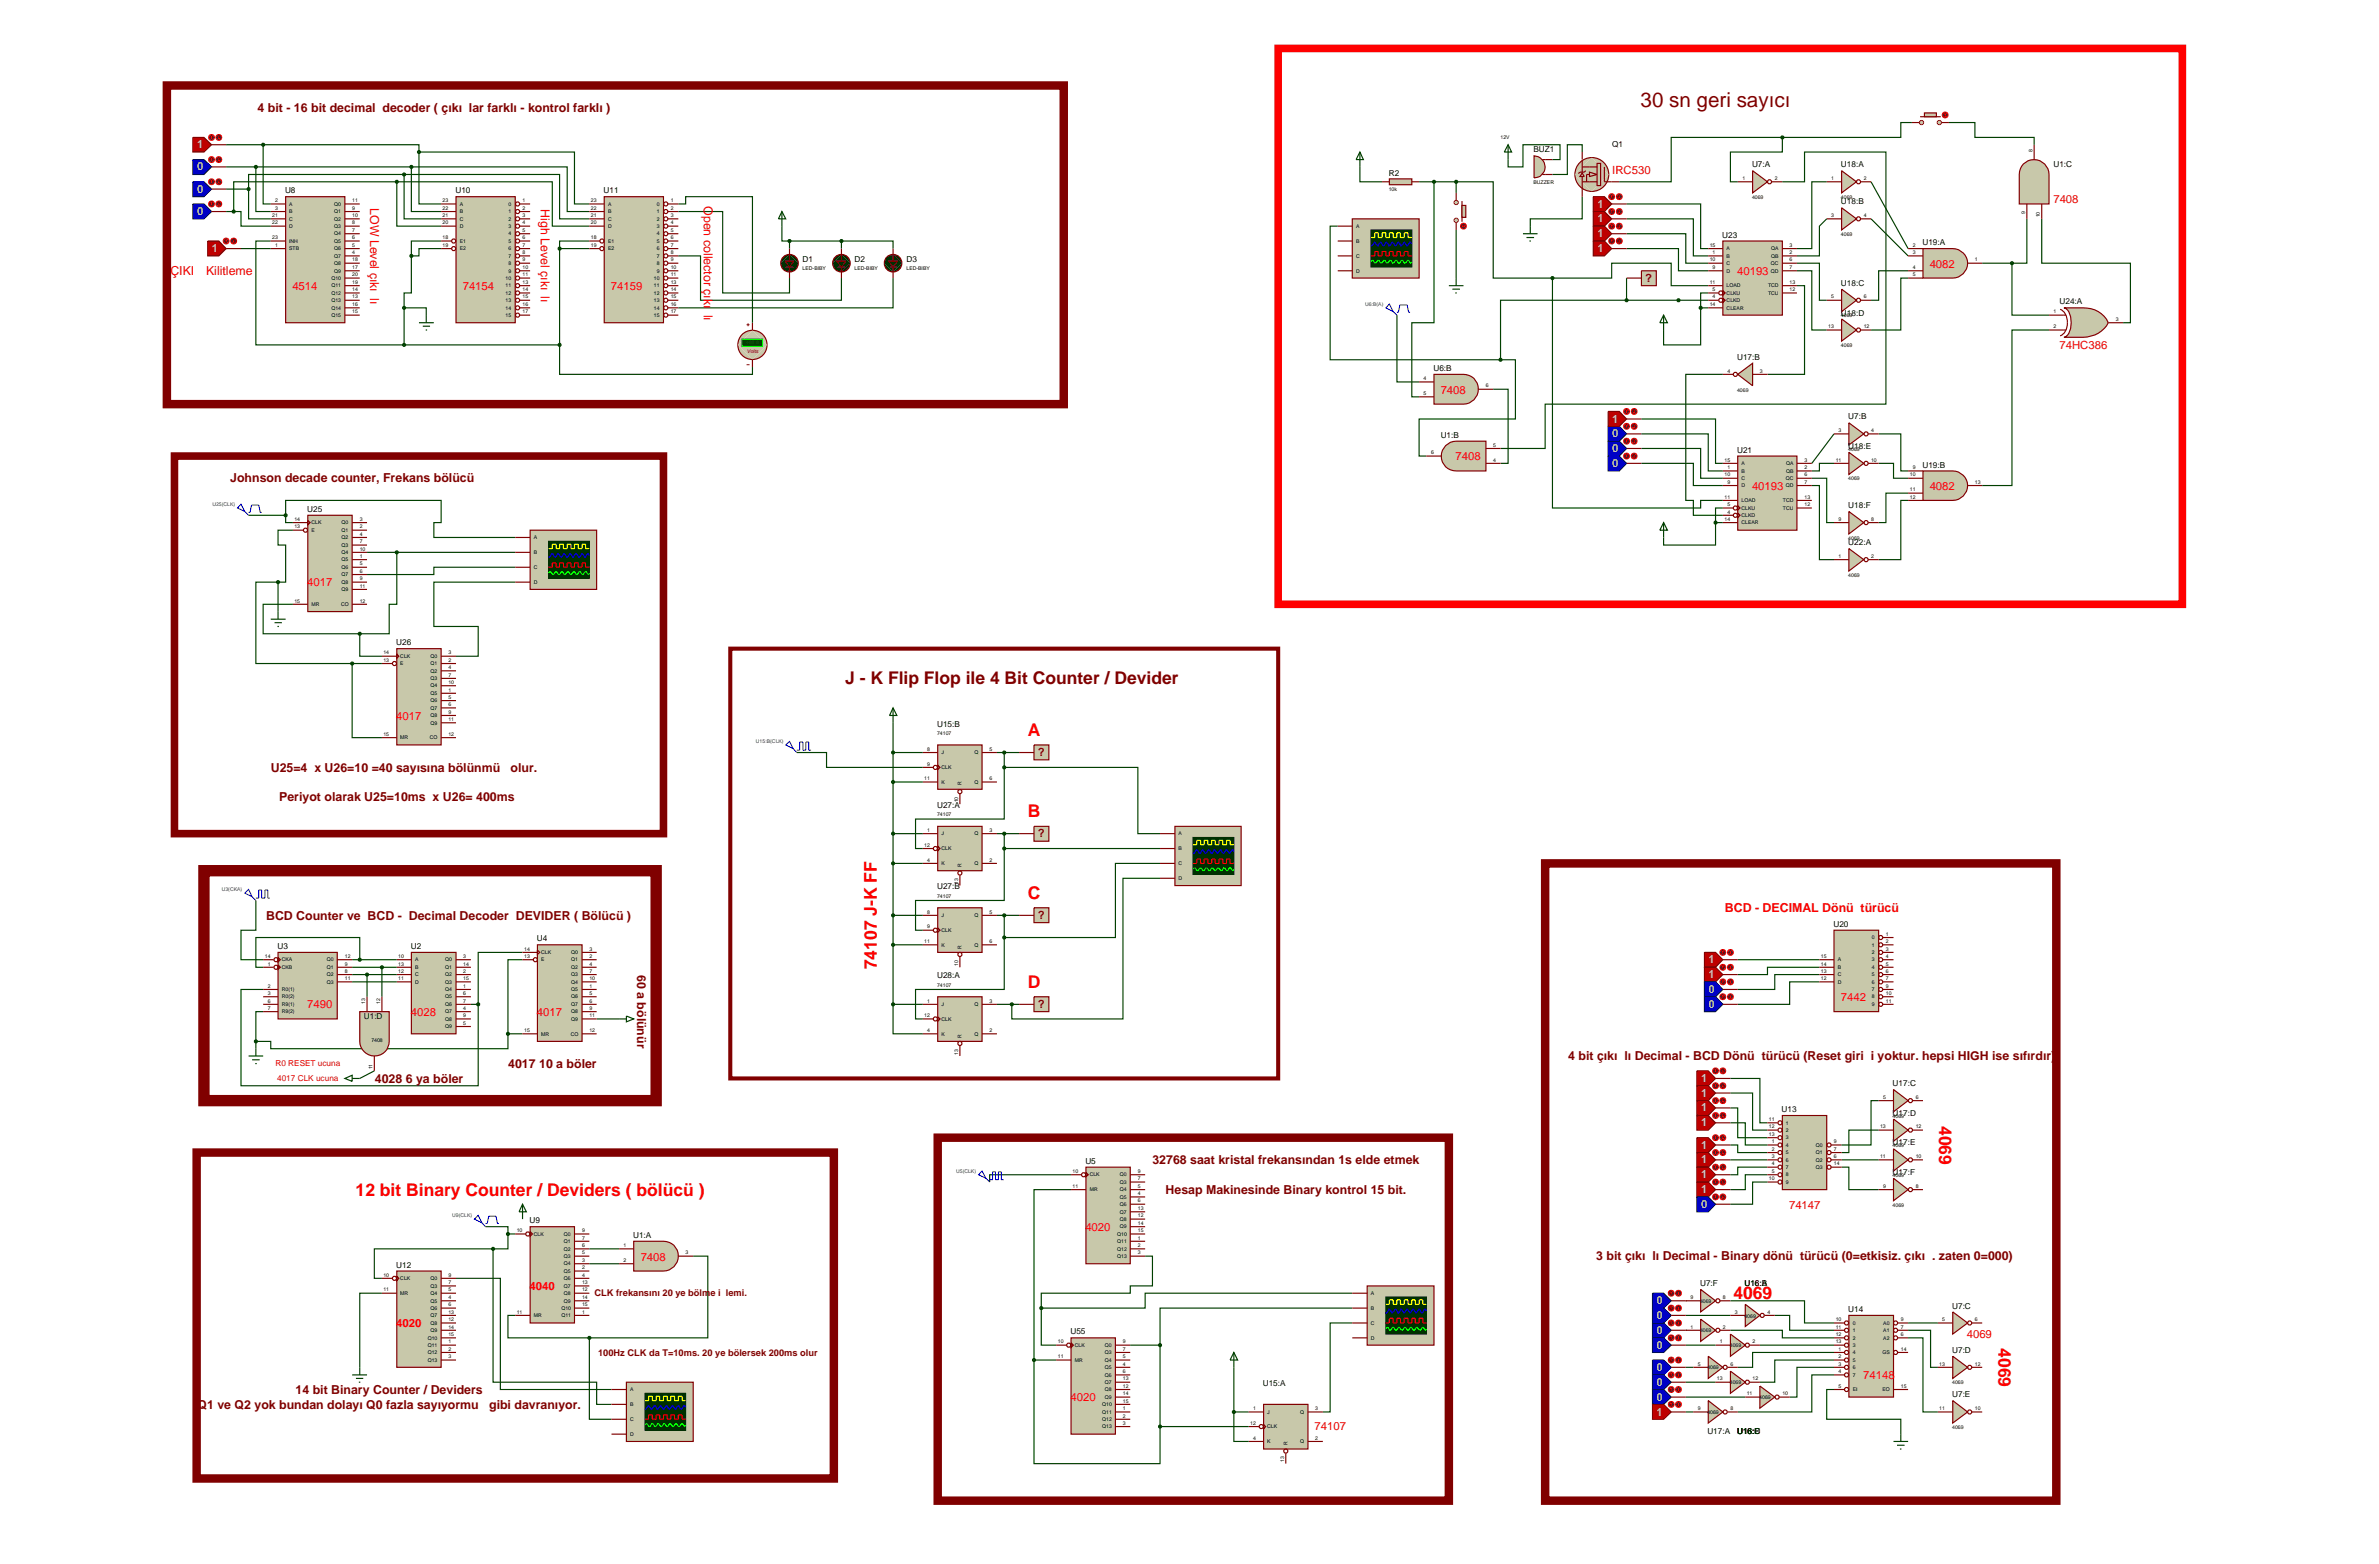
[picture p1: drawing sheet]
<svg xmlns="http://www.w3.org/2000/svg" width="815mm" height="536mm" viewBox="0 0 815 536" stroke-linecap="round" stroke-linejoin="round" font-family="sans-serif">
<defs><g id="words">
<text font-size="7.1" fill="#800000" x="562.3" y="36.7">30 sn geri sayıcı</text>
<text font-size="6" fill="#800000" x="289.7" y="234.5">J - K Flip Flop ile 4 Bit Counter / Devider</text>
<g font-size="6" fill="#f00">
<text x="352.3" y="252.3">A</text>
<text x="352.3" y="280.1">B</text>
<text x="352.3" y="308.1">C</text>
<text x="300.5" y="332.2" transform="rotate(-90 300.5 332.2)">74107 J-K FF</text>
<text x="352.3" y="338.5">D</text>
<text x="664.7" y="385.8" transform="rotate(90 664.7 385.8)">4069</text>
<text x="121.9" y="409.7">12 bit Binary Counter / Deviders ( bölücü )</text>
<text x="594.1" y="445.2">4069</text>
<text x="685" y="462" transform="rotate(90 685 462)">4069</text>
</g>
<g font-size="4.2" fill="#800000">
<text x="88.3" y="38.3">4 bit - 16 bit decimal decoder ( çıkışlar farklı - kontrol farklı )</text>
<text x="78.9" y="165.3">Johnson decade counter, Frekans bölücü</text>
<text x="92.8" y="264.4">U25=4 x U26=10 =40 sayısına bölünmüş olur.</text>
<text x="95.7" y="274.4">Periyot olarak U25=10ms x U26= 400ms</text>
<text x="91.2" y="315.1">BCD Counter ve BCD - Decimal Decoder DEVIDER ( Bölücü )</text>
<text x="218.4" y="334.1" transform="rotate(90 218.4 334.1)">60 a bölünür</text>
<text x="174.2" y="365.9">4017 10 a böler</text>
<text x="537.5" y="363.3">4 bit çıkışlı Decimal - BCD Dönüştürücü (Reset girişi yoktur. hepsi HIGH ise sıfırdır)</text>
<text x="128.5" y="371">4028 6 ya böler</text>
<text x="395" y="398.9">32768 saat kristal frekansından 1s elde etmek</text>
<text x="399.5" y="409.1">Hesap Makinesinde Binary kontrol 15 bit.</text>
<text x="547.1" y="431.9">3 bit çıkışlı Decimal - Binary dönüştürücü (0=etkisiz. çıkış. zaten 0=000)</text>
<text x="101.3" y="477.6">14 bit Binary Counter / Deviders</text>
<text x="67.7" y="482.7">Q1 ve Q2 yok bundan dolayı Q0 fazla sayıyormuş gibi davranıyor.</text>
</g>
<g font-size="4.2" fill="#f00">
<text x="126.9" y="71.3" transform="rotate(90 126.9 71.3)">LOW Level çıkışlı</text>
<text x="185.4" y="71.7" transform="rotate(90 185.4 71.7)">High Level çıkışlı</text>
<text x="241.2" y="70.6" transform="rotate(90 241.2 70.6)">Open collector çıkışlı</text>
<text x="58.4" y="94.2">ÇIKIŞ Kilitleme</text>
<text x="591.2" y="312.5">BCD - DECIMAL Dönüştürücü</text>
</g>
<g font-size="3.9" fill="#c0c0c0">
<text x="67.6" y="50.8">1</text>
<text x="67.6" y="58.4">0</text>
<text x="67.6" y="66">0</text>
<text x="547.5" y="71.1">1</text>
<text x="67.6" y="73.7">0</text>
<text x="547.5" y="76.2">1</text>
<text x="547.5" y="81.3">1</text>
<text x="72.6" y="86.4">1</text>
<text x="547.5" y="86.4">1</text>
<text x="552.6" y="149.9">0</text>
<text x="552.6" y="144.8">1</text>
<text x="552.6" y="154.9">0</text>
<text x="552.6" y="160">0</text>
<text x="585.6" y="330.1">1</text>
<text x="585.6" y="335.2">1</text>
<text x="585.6" y="340.3">0</text>
<text x="585.6" y="345.4">0</text>
<text x="583.1" y="370.8">1</text>
<text x="583.1" y="375.8">1</text>
<text x="583.1" y="380.9">1</text>
<text x="583.1" y="386">1</text>
<text x="583.1" y="393.6">1</text>
<text x="583.1" y="398.7">1</text>
<text x="583.1" y="403.8">1</text>
<text x="583.1" y="408.9">1</text>
<text x="583.1" y="413.9">0</text>
<text x="567.8" y="447">0</text>
<text x="567.8" y="452">0</text>
<text x="567.8" y="457.1">0</text>
<text x="567.8" y="462.2">0</text>
<text x="567.8" y="469.8">0</text>
<text x="567.8" y="474.9">0</text>
<text x="567.8" y="480">0</text>
<text x="567.8" y="485.1">1</text>
</g>
<g font-size="3.9" fill="#f00">
<text x="552.6" y="59.5">IRC530</text>
<text x="703.8" y="69.7">7408</text>
<text x="595.4" y="94.3">40193</text>
<text x="661.4" y="91.7">4082</text>
<text x="100.2" y="99.3">4514</text>
<text x="158.6" y="99.3">74154</text>
<text x="209.4" y="99.3">74159</text>
<text x="705.9" y="119.7">74HC386</text>
<text x="493.8" y="134.9">7408</text>
<text x="498.9" y="157.8">7408</text>
<text x="600.5" y="167.9">40193</text>
<text x="661.4" y="167.9">4082</text>
<text x="105.3" y="200.9">4017</text>
<text x="135.8" y="246.7">4017</text>
<text x="105.3" y="345.6">7490</text>
<text x="631" y="343.1">7442</text>
<text x="140.8" y="348.2">4028</text>
<text x="184" y="348.2">4017</text>
<text x="613.2" y="414.2">74147</text>
<text x="372" y="421.8">4020</text>
<text x="219.6" y="432">7408</text>
<text x="181.5" y="442.1">4040</text>
<text x="135.8" y="454.8">4020</text>
<text x="674.1" y="458.6">4069</text>
<text x="638.6" y="472.6">74148</text>
<text x="366.9" y="480.2">4020</text>
<text x="450.6" y="490">74107</text>
</g>
<g font-size="3.9" fill="#800000">
<text x="563.9" y="96.5">?</text>
<text x="355.7" y="259.1">?</text>
<text x="355.7" y="286.9">?</text>
<text x="355.7" y="314.9">?</text>
<text x="355.7" y="345.4">?</text>
</g>
<g font-size="3.2" fill="#800000">
<text x="203.8" y="444.3">CLK frekansını 20 ye bölme işlemi.</text>
<text x="205" y="464.6">100Hz CLK da T=10ms. 20 ye bölersek 200ms olur</text>
</g>
<g font-size="2.8">
<text x="525.6" y="52.3">BUZ1</text>
<text x="552.6" y="50.3">Q1</text>
<text x="600.5" y="57.4">U7:A</text>
<text x="631" y="57.4">U18:A</text>
<text x="703.8" y="57.3">U1:C</text>
<text x="476" y="60.2">R2</text>
<text x="97.7" y="66.3">U8</text>
<text x="156.1" y="66.3">U10</text>
<text x="206.9" y="66.3">U11</text>
<text x="631" y="70.1">U18:B</text>
<text x="590.3" y="81.5">U23</text>
<text x="275.1" y="89.8">D1</text>
<text x="292.9" y="89.8">D2</text>
<text x="310.7" y="89.8">D3</text>
<text x="658.9" y="84.1">U19:A</text>
<text x="631" y="98">U18:C</text>
<text x="705.9" y="104.4">U24:A</text>
<text x="631" y="108.2">U18:D</text>
<text x="595.4" y="123.4">U17:B</text>
<text x="491.3" y="127.2">U6:B</text>
<text x="633.5" y="143.8">U7:B</text>
<text x="493.8" y="150.1">U1:B</text>
<text x="595.4" y="155.2">U21</text>
<text x="633.5" y="153.9">U18:E</text>
<text x="658.9" y="160.3">U19:B</text>
<text x="105.3" y="175.5">U25</text>
<text x="633.5" y="174.2">U18:F</text>
<text x="633.5" y="186.9">U22:A</text>
<text x="135.8" y="221.2">U26</text>
<text x="321.2" y="249.1">U15:B</text>
<text x="321.2" y="276.9">U27:A</text>
<text x="321.2" y="304.8">U27:B</text>
<text x="628.4" y="317.6">U20</text>
<text x="184" y="322.7">U4</text>
<text x="95.1" y="325.3">U3</text>
<text x="140.8" y="325.3">U2</text>
<text x="321.2" y="335.3">U28:A</text>
<text x="124.7" y="349.3">U1:D</text>
<text x="648.7" y="372.3">U17:C</text>
<text x="610.6" y="381.1">U13</text>
<text x="648.7" y="382.4">U17:D</text>
<text x="648.7" y="392.6">U17:E</text>
<text x="372" y="398.9">U5</text>
<text x="648.7" y="402.7">U17:F</text>
<text x="181.5" y="419.2">U9</text>
<text x="217" y="424.3">U1:A</text>
<text x="135.8" y="434.5">U12</text>
<text x="582.7" y="440.8">U7:F</text>
<text x="597.9" y="440.8">U16:A</text>
<text x="597.9" y="440.8">U16:B</text>
<text x="633.5" y="449.7">U14</text>
<text x="669.1" y="448.5">U7:C</text>
<text x="366.9" y="457.3">U55</text>
<text x="669.1" y="463.7">U7:D</text>
<text x="432.8" y="475">U15:A</text>
<text x="669.1" y="478.9">U7:E</text>
<text x="585.2" y="491.6">U17:A</text>
<text x="595.4" y="491.6">U16:C</text>
<text x="595.4" y="491.6">U16:D</text>
<text x="595.4" y="491.6">U16:E</text>
<text x="595.4" y="491.6">U16:F</text>
</g>
<g font-size="2.8" fill="#f00">
<text x="94.4" y="365.4">R0 RESET ucuna</text>
<text x="95" y="370.5">4017 CLK ucuna</text>
</g>
<g font-size="1.8">
<text x="514.3" y="47.7">12V</text>
<text x="696.6" y="52.1" transform="rotate(-90 696.6 52.1)">8</text>
<text x="476" y="65.3">10k</text>
<text x="525.6" y="63">BUZZER</text>
<text x="597.2" y="61.7">1</text>
<text x="608.3" y="61.7">2</text>
<text x="627.6" y="61.7">1</text>
<text x="638.8" y="61.7">2</text>
<text x="94.3" y="69.3">2</text>
<text x="94.3" y="71.9">3</text>
<text x="99.1" y="70.5">A</text>
<text x="114.5" y="70.5">Q0</text>
<text x="120.7" y="69.3">11</text>
<text x="120.7" y="71.9">9</text>
<text x="151.7" y="69.3">23</text>
<text x="151.7" y="71.9">22</text>
<text x="157.6" y="70.5">A</text>
<text x="174.3" y="70.5">0</text>
<text x="179.1" y="69.3">1</text>
<text x="179.1" y="71.9">2</text>
<text x="202.5" y="69.3">23</text>
<text x="202.5" y="71.9">22</text>
<text x="208.4" y="70.5">A</text>
<text x="225.1" y="70.5">0</text>
<text x="229.9" y="69.3">1</text>
<text x="229.9" y="71.9">2</text>
<text x="600.5" y="68.1">4069</text>
<text x="631" y="68.1">4069</text>
<text x="93.3" y="74.4">21</text>
<text x="93.3" y="76.9">22</text>
<text x="99.1" y="73.1">B</text>
<text x="99.1" y="75.6">C</text>
<text x="114.5" y="73.1">Q1</text>
<text x="114.5" y="75.6">Q2</text>
<text x="120.7" y="74.4">10</text>
<text x="120.7" y="76.9">8</text>
<text x="151.7" y="74.4">21</text>
<text x="151.7" y="76.9">20</text>
<text x="157.6" y="73.1">B</text>
<text x="157.6" y="75.6">C</text>
<text x="174.3" y="73.1">1</text>
<text x="174.3" y="75.6">2</text>
<text x="179.1" y="74.4">3</text>
<text x="179.1" y="76.9">4</text>
<text x="202.5" y="74.4">21</text>
<text x="202.5" y="76.9">20</text>
<text x="208.4" y="73.1">B</text>
<text x="208.4" y="75.6">C</text>
<text x="225.1" y="73.1">1</text>
<text x="225.1" y="75.6">2</text>
<text x="229.9" y="74.4">3</text>
<text x="229.9" y="76.9">4</text>
<text x="627.6" y="74.4">3</text>
<text x="638.8" y="74.4">4</text>
<text x="694.1" y="73.5" transform="rotate(-90 694.1 73.5)">9</text>
<text x="699.2" y="74.5" transform="rotate(-90 699.2 74.5)">10</text>
<text x="93.3" y="82">23</text>
<text x="99.1" y="78.1">D</text>
<text x="99.1" y="83.2">INH</text>
<text x="114.5" y="78.1">Q3</text>
<text x="114.5" y="80.7">Q4</text>
<text x="114.5" y="83.2">Q5</text>
<text x="120.7" y="79.5">7</text>
<text x="120.7" y="82">6</text>
<text x="151.7" y="82">18</text>
<text x="157.6" y="78.1">D</text>
<text x="157.6" y="83.2">E1</text>
<text x="174.3" y="78.1">3</text>
<text x="174.3" y="80.7">4</text>
<text x="174.3" y="83.2">5</text>
<text x="179.1" y="79.5">5</text>
<text x="179.1" y="82">6</text>
<text x="202.5" y="82">18</text>
<text x="208.4" y="78.1">D</text>
<text x="208.4" y="83.2">E1</text>
<text x="225.1" y="78.1">3</text>
<text x="225.1" y="80.7">4</text>
<text x="225.1" y="83.2">5</text>
<text x="229.9" y="79.5">5</text>
<text x="229.9" y="82">6</text>
<text x="464.8" y="78.1">A</text>
<text x="464.8" y="83.2">B</text>
<text x="631" y="80.8">4069</text>
<text x="94.3" y="84.6">1</text>
<text x="99.1" y="85.8">STB</text>
<text x="114.5" y="85.8">Q6</text>
<text x="114.5" y="88.3">Q7</text>
<text x="120.7" y="84.6">5</text>
<text x="120.7" y="87.1">4</text>
<text x="120.7" y="89.6">18</text>
<text x="151.7" y="84.6">19</text>
<text x="157.6" y="85.8">E2</text>
<text x="174.3" y="85.8">6</text>
<text x="174.3" y="88.3">7</text>
<text x="179.1" y="84.6">7</text>
<text x="179.1" y="87.1">8</text>
<text x="179.1" y="89.6">9</text>
<text x="202.5" y="84.6">19</text>
<text x="208.4" y="85.8">E2</text>
<text x="225.1" y="85.8">6</text>
<text x="225.1" y="88.3">7</text>
<text x="229.9" y="84.6">7</text>
<text x="229.9" y="87.1">8</text>
<text x="229.9" y="89.6">9</text>
<text x="464.8" y="88.3">C</text>
<text x="586" y="84.6">15</text>
<text x="586" y="89.6">10</text>
<text x="587" y="87.1">1</text>
<text x="591.8" y="85.8">A</text>
<text x="591.8" y="88.3">B</text>
<text x="607.1" y="85.8">QA</text>
<text x="607.1" y="88.3">QB</text>
<text x="613.4" y="84.6">3</text>
<text x="613.4" y="87.1">2</text>
<text x="613.4" y="89.6">6</text>
<text x="655.6" y="84.6">2</text>
<text x="655.6" y="87.1">3</text>
<text x="676.9" y="89.6">1</text>
<text x="113.6" y="95.9">Q10</text>
<text x="114.5" y="90.8">Q8</text>
<text x="114.5" y="93.4">Q9</text>
<text x="120.7" y="92.2">17</text>
<text x="120.7" y="94.7">20</text>
<text x="173.3" y="95.9">10</text>
<text x="174.3" y="90.8">8</text>
<text x="174.3" y="93.4">9</text>
<text x="179.1" y="92.2">10</text>
<text x="179.1" y="94.7">11</text>
<text x="224.1" y="95.9">10</text>
<text x="225.1" y="90.8">8</text>
<text x="225.1" y="93.4">9</text>
<text x="229.9" y="92.2">10</text>
<text x="229.9" y="94.7">11</text>
<text x="275.1" y="92.6">LED-BIBY</text>
<text x="292.9" y="92.6">LED-BIBY</text>
<text x="310.7" y="92.6">LED-BIBY</text>
<text x="464.8" y="93.4">D</text>
<text x="587" y="92.2">9</text>
<text x="591.8" y="90.8">C</text>
<text x="591.8" y="93.4">D</text>
<text x="607" y="90.8">QC</text>
<text x="607" y="93.4">QD</text>
<text x="613.4" y="92.2">7</text>
<text x="655.6" y="92.2">4</text>
<text x="655.6" y="94.7">5</text>
<text x="113.6" y="98.5">Q11</text>
<text x="113.6" y="101">Q12</text>
<text x="120.7" y="97.3">19</text>
<text x="120.7" y="99.8">14</text>
<text x="173.3" y="98.5">11</text>
<text x="173.3" y="101">12</text>
<text x="179.1" y="97.3">13</text>
<text x="179.1" y="99.8">14</text>
<text x="224.1" y="98.5">11</text>
<text x="224.1" y="101">12</text>
<text x="229.9" y="97.3">13</text>
<text x="229.9" y="99.8">14</text>
<text x="586" y="97.3">11</text>
<text x="587" y="99.8">5</text>
<text x="591.8" y="98.5">LOAD</text>
<text x="591.8" y="101">CLKU</text>
<text x="606" y="98.5">TCD</text>
<text x="606" y="101">TCU</text>
<text x="613.4" y="97.3">13</text>
<text x="613.4" y="99.8">12</text>
<text x="113.6" y="103.5">Q13</text>
<text x="113.6" y="106.1">Q14</text>
<text x="120.7" y="102.3">13</text>
<text x="120.7" y="104.9">16</text>
<text x="120.7" y="107.4">15</text>
<text x="173.3" y="103.5">13</text>
<text x="173.3" y="106.1">14</text>
<text x="179.1" y="102.3">15</text>
<text x="179.1" y="104.9">16</text>
<text x="179.1" y="107.4">17</text>
<text x="224.1" y="103.5">13</text>
<text x="224.1" y="106.1">14</text>
<text x="229.9" y="102.3">15</text>
<text x="229.9" y="104.9">16</text>
<text x="229.9" y="107.4">17</text>
<text x="586" y="104.9">14</text>
<text x="587" y="102.3">4</text>
<text x="591.8" y="106.1">CLEAR</text>
<text x="591.8" y="103.5">CLKD</text>
<text x="627.6" y="102.3">5</text>
<text x="638.8" y="102.3">6</text>
<text x="703.8" y="107.4">1</text>
<text x="113.6" y="108.6">Q15</text>
<text x="173.3" y="108.6">15</text>
<text x="224.1" y="108.6">15</text>
<text x="626.6" y="112.5">13</text>
<text x="631" y="108.8">4069</text>
<text x="638.8" y="112.5">12</text>
<text x="703.8" y="112.5">2</text>
<text x="725.2" y="110">3</text>
<text x="631" y="118.9">4069</text>
<text x="487.9" y="130.3">4</text>
<text x="592.1" y="127.7">4</text>
<text x="603.2" y="127.7">3</text>
<text x="487.9" y="135.4">5</text>
<text x="509.3" y="132.8">6</text>
<text x="595.4" y="134.2">4069</text>
<text x="630.2" y="148.1">3</text>
<text x="641.3" y="148.1">4</text>
<text x="490.5" y="155.7">6</text>
<text x="511.8" y="153.1">5</text>
<text x="633.5" y="154.5">4069</text>
<text x="511.8" y="158.2">4</text>
<text x="591.1" y="158.2">15</text>
<text x="592.1" y="160.8">1</text>
<text x="596.9" y="159.4">A</text>
<text x="596.9" y="162">B</text>
<text x="612.2" y="159.4">QA</text>
<text x="612.2" y="162">QB</text>
<text x="618.5" y="158.2">3</text>
<text x="618.5" y="160.8">2</text>
<text x="629.2" y="158.2">11</text>
<text x="641.3" y="158.2">10</text>
<text x="655.6" y="160.8">9</text>
<text x="591.1" y="163.3">10</text>
<text x="592.1" y="165.8">9</text>
<text x="596.9" y="164.5">C</text>
<text x="596.9" y="167">D</text>
<text x="612.1" y="164.5">QC</text>
<text x="612.1" y="167">QD</text>
<text x="618.5" y="163.3">6</text>
<text x="618.5" y="165.8">7</text>
<text x="633.5" y="164.6">4069</text>
<text x="654.6" y="163.3">10</text>
<text x="676.9" y="165.8">13</text>
<text x="591.1" y="170.9">11</text>
<text x="592.1" y="173.5">5</text>
<text x="596.9" y="172.1">LOAD</text>
<text x="611.1" y="172.1">TCD</text>
<text x="618.5" y="170.9">13</text>
<text x="618.5" y="173.5">12</text>
<text x="654.6" y="168.4">11</text>
<text x="654.6" y="170.9">12</text>
<text x="100.9" y="178.5">14</text>
<text x="106.8" y="179.7">CLK</text>
<text x="117.1" y="179.7">Q0</text>
<text x="123.3" y="178.5">3</text>
<text x="591.1" y="178.5">14</text>
<text x="592.1" y="176">4</text>
<text x="596.9" y="179.7">CLEAR</text>
<text x="596.9" y="174.7">CLKU</text>
<text x="596.9" y="177.2">CLKD</text>
<text x="611.1" y="174.7">TCU</text>
<text x="630.2" y="178.5">9</text>
<text x="641.3" y="178.5">8</text>
<text x="100.9" y="181.1">13</text>
<text x="106.8" y="182.3">E</text>
<text x="117.1" y="182.3">Q1</text>
<text x="117.1" y="184.8">Q2</text>
<text x="123.3" y="181.1">2</text>
<text x="123.3" y="183.6">4</text>
<text x="183" y="184.8">A</text>
<text x="633.5" y="185">4069</text>
<text x="117.1" y="187.4">Q3</text>
<text x="117.1" y="189.9">Q4</text>
<text x="123.3" y="186.2">7</text>
<text x="123.3" y="188.7">10</text>
<text x="123.3" y="191.2">1</text>
<text x="183" y="189.9">B</text>
<text x="630.2" y="191.2">1</text>
<text x="641.3" y="191.2">2</text>
<text x="117.1" y="192.4">Q5</text>
<text x="117.1" y="195">Q6</text>
<text x="117.1" y="197.5">Q7</text>
<text x="123.3" y="193.8">5</text>
<text x="123.3" y="196.3">6</text>
<text x="183" y="195">C</text>
<text x="633.5" y="197.7">4069</text>
<text x="117.1" y="200.1">Q8</text>
<text x="117.1" y="202.6">Q9</text>
<text x="123.3" y="198.9">9</text>
<text x="123.3" y="201.4">11</text>
<text x="183" y="200.1">D</text>
<text x="100.9" y="206.5">15</text>
<text x="106.8" y="207.7">MR</text>
<text x="116.9" y="207.7">CO</text>
<text x="123.3" y="206.5">12</text>
<text x="131.4" y="224.3">14</text>
<text x="131.4" y="226.8">13</text>
<text x="137.2" y="225.5">CLK</text>
<text x="137.2" y="228">E</text>
<text x="147.5" y="225.5">Q0</text>
<text x="147.5" y="228">Q1</text>
<text x="153.7" y="224.3">3</text>
<text x="153.7" y="226.8">2</text>
<text x="147.5" y="230.5">Q2</text>
<text x="147.5" y="233.1">Q3</text>
<text x="153.7" y="229.3">4</text>
<text x="153.7" y="231.9">7</text>
<text x="147.5" y="235.6">Q4</text>
<text x="147.5" y="238.2">Q5</text>
<text x="153.7" y="234.4">10</text>
<text x="153.7" y="237">1</text>
<text x="153.7" y="239.5">5</text>
<text x="147.5" y="240.7">Q6</text>
<text x="147.5" y="243.2">Q7</text>
<text x="147.5" y="245.8">Q8</text>
<text x="153.7" y="242">6</text>
<text x="153.7" y="244.6">9</text>
<text x="147.5" y="248.3">Q9</text>
<text x="153.7" y="247.1">11</text>
<text x="321.2" y="251.9">74107</text>
<text x="131.4" y="252.2">15</text>
<text x="137.2" y="253.4">MR</text>
<text x="147.3" y="253.4">CO</text>
<text x="153.7" y="252.2">12</text>
<text x="317.8" y="257.3">8</text>
<text x="339.2" y="257.3">5</text>
<text x="317.8" y="262.4">9</text>
<text x="322.7" y="258.5">J</text>
<text x="322.7" y="263.6">CLK</text>
<text x="334" y="258.5">Q</text>
<text x="316.8" y="267.4">11</text>
<text x="322.7" y="268.6">K</text>
<text x="329.6" y="269.2" transform="rotate(-90 329.6 269.2)">R</text>
<text x="334" y="268.6">Q</text>
<text x="339.2" y="267.4">6</text>
<text x="328.4" y="275" transform="rotate(-90 328.4 275)">10</text>
<text x="321.2" y="279.7">74107</text>
<text x="317.8" y="285.1">1</text>
<text x="322.7" y="286.3">J</text>
<text x="334" y="286.3">Q</text>
<text x="339.2" y="285.1">3</text>
<text x="403.9" y="286.3">A</text>
<text x="316.8" y="290.2">12</text>
<text x="322.7" y="291.4">CLK</text>
<text x="403.9" y="291.4">B</text>
<text x="317.8" y="295.3">4</text>
<text x="322.7" y="296.5">K</text>
<text x="329.6" y="297.2" transform="rotate(-90 329.6 297.2)">R</text>
<text x="334" y="296.5">Q</text>
<text x="339.2" y="295.3">2</text>
<text x="403.9" y="296.5">C</text>
<text x="328.4" y="303" transform="rotate(-90 328.4 303)">13</text>
<text x="403.9" y="301.6">D</text>
<text x="321.2" y="307.6">74107</text>
<text x="317.8" y="313.1">8</text>
<text x="322.7" y="314.3">J</text>
<text x="334" y="314.3">Q</text>
<text x="339.2" y="313.1">5</text>
<text x="316.8" y="323.2">11</text>
<text x="317.8" y="318.2">9</text>
<text x="322.7" y="319.4">CLK</text>
<text x="339.2" y="323.2">6</text>
<text x="641.6" y="321.9">0</text>
<text x="646.4" y="320.7">1</text>
<text x="646.4" y="323.2">2</text>
<text x="90.8" y="328.3">14</text>
<text x="96.6" y="329.5">CKA</text>
<text x="112" y="329.5">Q0</text>
<text x="118.2" y="328.3">12</text>
<text x="136.5" y="328.3">10</text>
<text x="142.3" y="329.5">A</text>
<text x="152.6" y="329.5">Q0</text>
<text x="158.8" y="328.3">3</text>
<text x="179.7" y="325.8">14</text>
<text x="179.7" y="328.3">13</text>
<text x="185.5" y="327">CLK</text>
<text x="185.5" y="329.5">E</text>
<text x="195.8" y="327">Q0</text>
<text x="195.8" y="329.5">Q1</text>
<text x="202" y="325.8">3</text>
<text x="202" y="328.3">2</text>
<text x="322.7" y="324.4">K</text>
<text x="329.6" y="325.1" transform="rotate(-90 329.6 325.1)">R</text>
<text x="334" y="324.4">Q</text>
<text x="624.1" y="328.3">15</text>
<text x="629.9" y="329.5">A</text>
<text x="641.6" y="324.4">1</text>
<text x="641.6" y="327">2</text>
<text x="641.6" y="329.5">3</text>
<text x="646.4" y="325.8">3</text>
<text x="646.4" y="328.3">4</text>
<text x="91.8" y="330.9">1</text>
<text x="96.6" y="332.1">CKB</text>
<text x="112" y="332.1">Q1</text>
<text x="112" y="334.6">Q2</text>
<text x="118.2" y="330.9">9</text>
<text x="118.2" y="333.4">8</text>
<text x="118.2" y="335.9">11</text>
<text x="136.5" y="330.9">13</text>
<text x="136.5" y="333.4">12</text>
<text x="136.5" y="335.9">11</text>
<text x="142.3" y="332.1">B</text>
<text x="142.3" y="334.6">C</text>
<text x="152.6" y="332.1">Q1</text>
<text x="152.6" y="334.6">Q2</text>
<text x="158.8" y="330.9">14</text>
<text x="158.8" y="333.4">2</text>
<text x="158.8" y="335.9">15</text>
<text x="195.8" y="332.1">Q2</text>
<text x="195.8" y="334.6">Q3</text>
<text x="202" y="330.9">4</text>
<text x="202" y="333.4">7</text>
<text x="202" y="335.9">10</text>
<text x="328.4" y="330.9" transform="rotate(-90 328.4 330.9)">10</text>
<text x="624.1" y="330.9">14</text>
<text x="624.1" y="333.4">13</text>
<text x="624.1" y="335.9">12</text>
<text x="629.9" y="332.1">B</text>
<text x="629.9" y="334.6">C</text>
<text x="641.6" y="332.1">4</text>
<text x="641.6" y="334.6">5</text>
<text x="646.4" y="330.9">5</text>
<text x="646.4" y="333.4">6</text>
<text x="646.4" y="335.9">7</text>
<text x="91.8" y="338.5">2</text>
<text x="91.8" y="341">3</text>
<text x="96.6" y="339.7">R0(1)</text>
<text x="112" y="337.1">Q3</text>
<text x="142.3" y="337.1">D</text>
<text x="152.6" y="337.1">Q3</text>
<text x="152.6" y="339.7">Q4</text>
<text x="158.8" y="338.5">1</text>
<text x="158.8" y="341">6</text>
<text x="195.8" y="337.1">Q4</text>
<text x="195.8" y="339.7">Q5</text>
<text x="202" y="338.5">1</text>
<text x="202" y="341">5</text>
<text x="321.2" y="338.1">74107</text>
<text x="629.9" y="337.1">D</text>
<text x="641.6" y="337.1">6</text>
<text x="641.6" y="339.7">7</text>
<text x="646.4" y="338.5">9</text>
<text x="646.4" y="341">10</text>
<text x="91.8" y="343.6">6</text>
<text x="91.8" y="346.1">7</text>
<text x="96.6" y="342.2">R0(2)</text>
<text x="96.6" y="344.8">R9(1)</text>
<text x="96.6" y="347.3">R9(2)</text>
<text x="125.2" y="344.2" transform="rotate(-90 125.2 344.2)">13</text>
<text x="130.3" y="344.2" transform="rotate(-90 130.3 344.2)">12</text>
<text x="152.6" y="342.2">Q5</text>
<text x="152.6" y="344.8">Q6</text>
<text x="152.6" y="347.3">Q7</text>
<text x="158.8" y="343.6">7</text>
<text x="158.8" y="346.1">4</text>
<text x="195.8" y="342.2">Q6</text>
<text x="195.8" y="344.8">Q7</text>
<text x="195.8" y="347.3">Q8</text>
<text x="202" y="343.6">6</text>
<text x="202" y="346.1">9</text>
<text x="317.8" y="343.6">1</text>
<text x="322.7" y="344.8">J</text>
<text x="334" y="344.8">Q</text>
<text x="339.2" y="343.6">3</text>
<text x="641.6" y="342.2">8</text>
<text x="641.6" y="344.8">9</text>
<text x="646.4" y="343.6">11</text>
<text x="152.6" y="349.8">Q8</text>
<text x="152.6" y="352.4">Q9</text>
<text x="158.8" y="348.6">9</text>
<text x="158.8" y="351.2">5</text>
<text x="179.7" y="353.7">15</text>
<text x="195.8" y="349.8">Q9</text>
<text x="202" y="353.7">12</text>
<text x="202" y="348.6">11</text>
<text x="316.8" y="348.6">12</text>
<text x="317.8" y="353.7">4</text>
<text x="322.7" y="349.8">CLK</text>
<text x="339.2" y="353.7">2</text>
<text x="127.3" y="357.2">7408</text>
<text x="185.5" y="354.9">MR</text>
<text x="195.6" y="354.9">CO</text>
<text x="322.7" y="354.9">K</text>
<text x="329.6" y="355.6" transform="rotate(-90 329.6 355.6)">R</text>
<text x="334" y="354.9">Q</text>
<text x="328.4" y="361.4" transform="rotate(-90 328.4 361.4)">13</text>
<text x="127.7" y="366.5" transform="rotate(-90 127.7 366.5)">11</text>
<text x="645.4" y="376.6">5</text>
<text x="656.6" y="376.6">6</text>
<text x="648.7" y="383">4069</text>
<text x="606.3" y="384.2">11</text>
<text x="606.3" y="386.7">12</text>
<text x="606.3" y="389.3">13</text>
<text x="612.1" y="385.4">1</text>
<text x="612.1" y="387.9">2</text>
<text x="644.4" y="386.7">13</text>
<text x="656.6" y="386.7">12</text>
<text x="607.3" y="391.8">1</text>
<text x="607.3" y="394.4">2</text>
<text x="612.1" y="390.5">3</text>
<text x="612.1" y="393">4</text>
<text x="612.1" y="395.6">5</text>
<text x="622.4" y="393">Q0</text>
<text x="622.4" y="395.6">Q1</text>
<text x="628.6" y="391.8">9</text>
<text x="628.6" y="394.4">7</text>
<text x="648.7" y="393.1">4069</text>
<text x="367.6" y="402">10</text>
<text x="390" y="402">9</text>
<text x="607.3" y="396.9">3</text>
<text x="607.3" y="399.4">4</text>
<text x="607.3" y="402">5</text>
<text x="612.1" y="398.1">6</text>
<text x="612.1" y="400.6">7</text>
<text x="622.4" y="398.1">Q2</text>
<text x="622.4" y="400.6">Q3</text>
<text x="628.6" y="396.9">6</text>
<text x="628.6" y="399.4">14</text>
<text x="644.4" y="396.9">11</text>
<text x="656.6" y="396.9">10</text>
<text x="367.6" y="407.1">11</text>
<text x="373.5" y="403.2">CLK</text>
<text x="383.8" y="403.2">Q0</text>
<text x="383.8" y="405.7">Q3</text>
<text x="390" y="404.5">7</text>
<text x="390" y="407.1">5</text>
<text x="606.3" y="404.5">10</text>
<text x="612.1" y="403.2">8</text>
<text x="612.1" y="405.7">9</text>
<text x="645.4" y="407.1">9</text>
<text x="648.7" y="403.3">4069</text>
<text x="656.6" y="407.1">8</text>
<text x="373.5" y="408.3">MR</text>
<text x="383.8" y="408.3">Q4</text>
<text x="383.8" y="410.8">Q5</text>
<text x="383.8" y="413.3">Q6</text>
<text x="390" y="409.6">4</text>
<text x="390" y="412.1">6</text>
<text x="648.7" y="413.5">4069</text>
<text x="383.8" y="415.9">Q7</text>
<text x="383.8" y="418.4">Q8</text>
<text x="390" y="414.7">13</text>
<text x="390" y="417.2">12</text>
<text x="390" y="419.8">14</text>
<text x="177.1" y="422.3">10</text>
<text x="183" y="423.5">CLK</text>
<text x="193.3" y="423.5">Q0</text>
<text x="193.3" y="426">Q1</text>
<text x="199.5" y="422.3">9</text>
<text x="199.5" y="424.8">7</text>
<text x="382.9" y="423.5">Q10</text>
<text x="382.9" y="426">Q11</text>
<text x="383.8" y="421">Q9</text>
<text x="390" y="422.3">15</text>
<text x="390" y="424.8">1</text>
<text x="193.3" y="428.6">Q2</text>
<text x="193.3" y="431.1">Q3</text>
<text x="199.5" y="427.4">6</text>
<text x="199.5" y="429.9">5</text>
<text x="213.7" y="427.4">1</text>
<text x="235" y="429.9">3</text>
<text x="382.9" y="428.6">Q12</text>
<text x="382.9" y="431.1">Q13</text>
<text x="390" y="427.4">2</text>
<text x="390" y="429.9">3</text>
<text x="131.4" y="437.5">10</text>
<text x="153.7" y="437.5">9</text>
<text x="193.3" y="433.7">Q4</text>
<text x="193.3" y="436.2">Q5</text>
<text x="199.5" y="432.5">3</text>
<text x="199.5" y="435">2</text>
<text x="199.5" y="437.5">4</text>
<text x="213.7" y="432.5">2</text>
<text x="131.4" y="442.6">11</text>
<text x="137.2" y="438.7">CLK</text>
<text x="137.2" y="443.8">MR</text>
<text x="147.5" y="438.7">Q0</text>
<text x="147.5" y="441.3">Q3</text>
<text x="147.5" y="443.8">Q4</text>
<text x="153.7" y="440.1">7</text>
<text x="153.7" y="442.6">5</text>
<text x="193.3" y="438.7">Q6</text>
<text x="193.3" y="441.3">Q7</text>
<text x="193.3" y="443.8">Q8</text>
<text x="199.5" y="440.1">13</text>
<text x="199.5" y="442.6">12</text>
<text x="469.9" y="443.8">A</text>
<text x="147.5" y="446.4">Q5</text>
<text x="147.5" y="448.9">Q6</text>
<text x="153.7" y="445.2">4</text>
<text x="153.7" y="447.7">6</text>
<text x="192.4" y="448.9">Q10</text>
<text x="193.3" y="446.4">Q9</text>
<text x="199.5" y="445.2">14</text>
<text x="199.5" y="447.7">15</text>
<text x="469.9" y="448.9">B</text>
<text x="579.4" y="445.2">9</text>
<text x="582.7" y="446.5">4069</text>
<text x="590.5" y="445.2">8</text>
<text x="147.5" y="451.4">Q7</text>
<text x="147.5" y="454">Q8</text>
<text x="153.7" y="450.2">13</text>
<text x="153.7" y="452.8">12</text>
<text x="153.7" y="455.3">14</text>
<text x="177.1" y="450.2">11</text>
<text x="183" y="451.4">MR</text>
<text x="192.4" y="451.4">Q11</text>
<text x="199.5" y="450.2">1</text>
<text x="469.9" y="454">C</text>
<text x="579.4" y="455.3">1</text>
<text x="590.5" y="455.3">2</text>
<text x="594.6" y="450.2">3</text>
<text x="597.9" y="451.6">4069</text>
<text x="605.8" y="450.2">4</text>
<text x="629.2" y="452.8">10</text>
<text x="629.2" y="455.3">11</text>
<text x="635" y="454">0</text>
<text x="645.5" y="454">A0</text>
<text x="651.5" y="452.8">9</text>
<text x="651.5" y="455.3">7</text>
<text x="665.7" y="452.8">5</text>
<text x="676.9" y="452.8">6</text>
<text x="146.6" y="459.1">Q10</text>
<text x="146.6" y="461.6">Q11</text>
<text x="147.5" y="456.5">Q9</text>
<text x="153.7" y="457.9">15</text>
<text x="153.7" y="460.4">1</text>
<text x="362.6" y="460.4">10</text>
<text x="368.4" y="461.6">CLK</text>
<text x="378.7" y="461.6">Q0</text>
<text x="384.9" y="460.4">9</text>
<text x="469.9" y="459.1">D</text>
<text x="582.7" y="456.6">4069</text>
<text x="589.5" y="460.4">1</text>
<text x="592.9" y="461.7">4069</text>
<text x="600.7" y="460.4">2</text>
<text x="629.2" y="457.9">12</text>
<text x="629.2" y="460.4">13</text>
<text x="635" y="456.5">1</text>
<text x="635" y="459.1">2</text>
<text x="635" y="461.6">3</text>
<text x="645.5" y="456.5">A1</text>
<text x="645.5" y="459.1">A2</text>
<text x="651.5" y="457.9">6</text>
<text x="146.6" y="464.1">Q12</text>
<text x="146.6" y="466.7">Q13</text>
<text x="153.7" y="462.9">2</text>
<text x="153.7" y="465.5">3</text>
<text x="362.6" y="465.5">11</text>
<text x="368.4" y="466.7">MR</text>
<text x="378.7" y="464.1">Q3</text>
<text x="378.7" y="466.7">Q4</text>
<text x="384.9" y="462.9">7</text>
<text x="384.9" y="465.5">5</text>
<text x="384.9" y="468">4</text>
<text x="581.9" y="468">5</text>
<text x="593.1" y="468">6</text>
<text x="630.2" y="462.9">1</text>
<text x="630.2" y="465.5">2</text>
<text x="630.2" y="468">3</text>
<text x="635" y="464.1">4</text>
<text x="635" y="466.7">5</text>
<text x="645.2" y="464.1">GS</text>
<text x="651.5" y="462.9">14</text>
<text x="664.7" y="468">13</text>
<text x="676.9" y="468">12</text>
<text x="378.7" y="469.2">Q5</text>
<text x="378.7" y="471.8">Q6</text>
<text x="384.9" y="470.6">6</text>
<text x="384.9" y="473.1">13</text>
<text x="585.2" y="469.3">4069</text>
<text x="588.5" y="473.1">13</text>
<text x="600.7" y="473.1">12</text>
<text x="630.2" y="470.6">4</text>
<text x="635" y="469.2">6</text>
<text x="635" y="471.8">7</text>
<text x="216" y="476.8">A</text>
<text x="378.7" y="474.3">Q7</text>
<text x="378.7" y="476.8">Q8</text>
<text x="378.7" y="479.4">Q9</text>
<text x="384.9" y="475.6">12</text>
<text x="384.9" y="478.2">14</text>
<text x="592.9" y="474.4">4069</text>
<text x="598.7" y="478.2">11</text>
<text x="603" y="479.5">4069</text>
<text x="610.9" y="478.2">10</text>
<text x="630.2" y="475.6">5</text>
<text x="635" y="476.8">EI</text>
<text x="645.2" y="476.8">EO</text>
<text x="651.5" y="475.6">15</text>
<text x="669.1" y="474.4">4069</text>
<text x="216" y="481.9">B</text>
<text x="377.8" y="481.9">Q10</text>
<text x="377.8" y="484.5">Q11</text>
<text x="384.9" y="480.7">15</text>
<text x="384.9" y="483.3">1</text>
<text x="384.9" y="485.8">2</text>
<text x="429.5" y="483.3">1</text>
<text x="434.3" y="484.5">J</text>
<text x="445.6" y="484.5">Q</text>
<text x="450.8" y="483.3">3</text>
<text x="581.9" y="483.3">9</text>
<text x="585.2" y="484.6">4069</text>
<text x="593.1" y="483.3">8</text>
<text x="664.7" y="483.3">11</text>
<text x="676.9" y="483.3">10</text>
<text x="216" y="487">C</text>
<text x="377.8" y="487">Q12</text>
<text x="377.8" y="489.5">Q13</text>
<text x="384.9" y="488.3">3</text>
<text x="428.5" y="488.3">12</text>
<text x="434.3" y="489.5">CLK</text>
<text x="669.1" y="489.7">4069</text>
<text x="216" y="492.1">D</text>
<text x="429.5" y="493.4">4</text>
<text x="434.3" y="494.6">K</text>
<text x="441.3" y="495.3" transform="rotate(-90 441.3 495.3)">R</text>
<text x="445.6" y="494.6">Q</text>
<text x="450.8" y="493.4">2</text>
<text x="440.1" y="501.1" transform="rotate(-90 440.1 501.1)">13</text>
</g>
<g font-size="1.8" fill="#0000c0">
<text x="467.9" y="104.8">U6:B(A)</text>
<text x="72.8" y="173.4">U25(CLK)</text>
<text x="259.1" y="254.7">U15:B(CLK)</text>
<text x="76" y="305.4">U3(CKA)</text>
<text x="327.7" y="401.9">U5(CLK)</text>
<text x="155" y="417.1">U9(CLK)</text>
</g>
<text font-size="1.8" fill="#008000" x="255.7" y="118">+88.8</text>
<text font-size="1.8" fill="#800000" x="256" y="121.1">Volts</text>
</g></defs>
<g fill="none" stroke="#004000" stroke-width=".4">
<path d="M77.5 57.2h63.5M77.5 49.6h12.7M87.7 57.2v15.3h5.1M90.2 49.6v20.3h2.6M90.2 49.6h53.4v2.5M138.5 59.8v15.2h12.7M138.5 59.8h-53.3v5M138.5 59.8h53.3v15.2h10.2M141 57.2v15.3h10.2M141 57.2h53.4v15.3h7.6M143.6 52.1v17.8h7.6M143.6 52.1h53.3v17.8h5.1"/>
<path d="M466.1 57.2v5.1h7.6M516.9 54.7v2.5h5.1v-7.6h12.7v5.1h-2.6M542.3 52.1v-2.5h-5.1v10.2h-5.1M610.9 47.1h-38.1v15.2h-17.8M610.9 47.1v5h-17.8v10.2h2.5M655.3 42h-3.8v5.1h-40.6M668 42h8.9v5.1h20.3v2.5M77.5 72.5h2.6M77.5 64.8h7.7M80.1 72.5h2.5v5h10.2M85.2 64.8v10.2h7.6M136 62.3v15.2h15.2"/>
<path d="M136 62.3h-55.9v10.2M136 62.3h53.3v15.2h12.7M232.5 72.5h15.2v27.9h22.9v-5.1M232.5 69.9h2.5v-2.5h22.9v43.2M268 77.5v5.1h2.6M458.5 77.5h-2.6v45.8h58.4M486.4 62.3h12.7M491.5 62.3v48.3h-7.6v25.4h2.5M499.1 62.3h12.7v33h20.3M499.1 62.3v3.8M499.1 78.8v16.5M542.3 67.4v7.6h-17.8v2.5"/>
<path d="M557.5 75h22.9v12.7h5.1M557.5 69.9h25.4v15.3h2.6M610.9 62.3h7.6v-10.2h27.9v86.4h-116.8v15.2h-15.3M626.1 62.3h-5.1v22.9h-5.1M626.1 75l-2.5 2.5v10.2h-7.7M641.3 62.3l12.7 22.9M641.3 75l12.7 12.7M694.7 75v15.2h-5.1M699.8 75v15.2h30.4v20.4h-2.5M82.6 85.2h10.2M92.8 82.6h-5.1v35.6h50.8M141 87.7v12.7h-2.5v5.1"/>
<path d="M151.2 82.6h-10.2v5.1M151.2 85.2h-7.6v2.5h-2.6M191.8 85.2h10.2M191.8 85.2v33M202 82.6h-10.2v2.6M232.5 87.7h7.6v15.2h48.3v-7.6M270.6 82.6v2.6M270.6 82.6h17.8M288.4 82.6h17.7v2.6M288.4 82.6v2.6M306.1 95.3v10.2h-73.6M532.1 95.3h20.3v-5.1h20.4v7.7h12.7"/>
<path d="M532.1 95.3v78.8h50.8v-2.6h7.6M557.5 80.1h20.3v10.1h7.7M557.5 85.2h17.8v7.6h10.2M557.5 95.3v7.6M615.9 97.9h2.6v30.4h-12.7M615.9 90.2h7.7v12.7h2.5M615.9 92.8h5.1v20.3h5.1M654 92.8h-10.1v10.1h-2.6M654 95.3h-2.5v17.8h-10.2M679.4 90.2h10.2M689.6 90.2v17.8h12.7M138.5 105.5h7.6v2.5"/>
<path d="M138.5 105.5v12.7M138.5 118.2h53.3M191.8 118.2v10.1h66.1v-2.5M478.8 108v22.9h7.6M557.5 102.9h-43.2v20.4M557.5 102.9h28M582.9 105.5v12.7h-12.7v-5.1M582.9 105.5h2.6M585.5 100.4h-2.6v5.1M702.3 113.1h-12.7v53.3h-10.2M511.8 133.4h5.1v25.4h-2.6M514.3 123.3h5.1v20.3h-33v12.7h2.5"/>
<path d="M590.5 128.3h-12.7v43.2h2.6v5.1h10.1M562.6 148.7h22.9v12.7h5M562.6 153.7h20.3v10.2h7.6M562.6 158.8h17.8v7.6h10.1M562.6 143.6h25.4v15.2h2.5M628.6 158.8h-5v2.6h-2.6M628.6 148.7l-7.6 10.1M643.9 148.7h7.6v12.7h2.5M643.9 158.8h5.1v5.1h5M85.2 176.6h12.7M97.9 176.6v2.5h2.5M97.9 176.6v-5.1h53.3v7.6h-2.5v5.1h27.9"/>
<path d="M588 179.1v7.7h-17.8v-2.6M588 179.1h2.5M590.5 174.1h-2.5v5M621 163.9h5.1v15.2h2.5M621 166.4h2.6v25.4h5M654 169h-7.6v10.1h-2.5M654 171.5h-2.5v20.3h-7.6M95.3 199.5h-7.6v27.9h33M95.3 199.5v10.1M100.4 181.7h-5.1v5.1h2.6v12.7h-2.6M125.8 189.3h50.8M136 189.3v17.8h-2.6v10.1h-10.1"/>
<path d="M176.6 194.4h-27.9v2.5h-22.9M176.6 199.5h-27.9v15.2h15.2v10.2h-7.6M100.4 207.1h-10.2v10.1h33.1M123.3 217.2v7.7h7.6M120.7 227.4v25.4h10.2M120.7 227.4h10.2M273.1 257.9h10.2v5.1h33M306.1 247.7v96.5M306.1 257.9h10.2M341.7 257.9h7.6M344.2 257.9v5.1M306.1 268h10.2"/>
<path d="M344.2 263v17.7h-30.4v10.1h2.5M344.2 263h45.8v22.7h7.6M306.1 285.7h10.2M306.1 295.9h10.2M341.7 285.7h7.6M344.2 290.8v17.8h-30.4v10.2h2.5M344.2 290.8h53.4M344.2 285.7v5.1M397.6 295.9h-15.3v25.4h-38.1M87.7 308.6v10.2h-5.1v10.1h7.6M306.1 313.7h10.2M341.7 313.7h7.6"/>
<path d="M344.2 313.7v7.6M397.6 301h-12.7v48.2h-38.1v-5M90.2 339.1h-7.6v33h81.3v-27.9M120.7 336.5h15.3M120.7 328.9h15.3M120.7 334h15.3M120.7 331.5h15.3M123.3 328.9v-7.6h-35.6v10.2h2.5M125.8 334v7.6M130.9 331.5v10.1M179.1 328.9h-5v25.4M179.1 326.4h-15.2v17.8"/>
<path d="M306.1 323.8h10.2M344.2 321.3v17.8h-30.4v10.1h2.5M595.6 328.9h28M623.6 331.5h-17.8v2.5h-10.2M623.6 334h-15.3v5.1h-12.7M623.6 336.5h-10.2v7.7h-17.8M87.7 356.9v2.5M90.2 346.7h-2.5v10.2M161.4 344.2h2.5M174.1 354.3v5.1h-81.3v-2.5h-5.1M174.1 354.3h5M204.5 349.2h7.7"/>
<path d="M306.1 344.2v10.1h10.2M306.1 344.2h10.2M341.7 344.2h7.6M128.3 367l-5 2.6M593.1 379.7h2.5v10.2h10.2M593.1 369.6h10.1v15.2h2.6M593.1 374.6h7.6v12.7h5.1M643.9 377.2h-2.6v15.2h-10.1M593.1 384.8h5.1v7.6h7.6M593.1 392.4h2.5v2.6h10.2M593.1 397.5h12.7M605.8 400h-10.2v2.6h-2.5"/>
<path d="M631.2 400h2.5v7.7h10.2M631.2 397.5h12.7M643.9 387.3h-10.2v7.7h-2.5M367.1 402.6h-27.9v2.5M367.1 407.7h-12.7v58.4M605.8 402.6h-7.6v5.1h-5.1M605.8 405.1h-5.1v7.6h-7.6M156.3 438.1h15.2v38.1h38.1M166.4 420.4h7.7v2.5M169 428h-40.7v10.1h2.6M169 428v45.7h35.5v7.6h5.1M174.1 422.9v5.1h-5.1"/>
<path d="M174.1 422.9h2.5M202 428h10.2M202 433.1h10.2M237.6 430.5h5v28h-40.6M392.5 430.5h2.5v10.2h-7.6v2.5h-30.5v5.1M130.9 443.2h-7.6v25.4M176.6 450.8h-2.5v7.7h27.9M202 458.5v27.9h7.6M356.9 448.3v12.7h5.1M463.5 453.4h-7.6v30.5h-2.5M463.5 443.2h-71v5.1h-35.6M463.5 448.3h-65.9v12.7"/>
<path d="M577.8 450.8h15.3M593.1 445.8h25.4v7.6h10.1M593.1 455.9h17.8v2.6h17.7M608.3 450.8h5.1v5.1h15.2M654 455.9h7.7v12.7h2.5M654 458.5h5.1v25.4h5.1M654 453.4h10.2M354.4 466.1v35.5h43.2v-12.7M354.4 466.1h7.6M387.4 461h10.2M397.6 461v27.9M422.9 468.6v15.3"/>
<path d="M577.8 468.6h2.6M577.8 473.7h10.2M577.8 478.8h20.4M577.8 461h10.2M603.2 461h25.4M628.6 476.2h-2.5v10.2h25.4v5.1M628.6 463.5h-27.9v5.1h-5.1M628.6 466.1h-20.3v7.6h-5.1M628.6 468.6h-12.7v10.2h-2.5M628.6 471.2h-7.6v12.7h-25.4M397.6 488.9h30.4M422.9 483.9v10.1h5.1"/>
<path d="M422.9 483.9h5.1M577.8 483.9h2.6"/>
</g>
<path d="M141 326.4h15.3v27.9h-15.3z" fill="#c8c8aa" stroke="#800000" stroke-width=".4"/>
<g fill="none" stroke="#800000" stroke-width=".4">
<path d="M136 328.9h5M136 331.5h5M136 334h5M136 336.5h5M156.3 328.9h5.1M156.3 331.5h5.1M156.3 334h5.1M156.3 336.5h5.1M156.3 339.1h5.1M156.3 341.6h5.1M156.3 344.2h5.1M156.3 346.7h5.1"/>
<path d="M156.3 349.2h5.1M156.3 351.8h5.1"/>
</g>
<path d="M95.3 326.4h20.3v22.8h-20.3z" fill="#c8c8aa" stroke="#800000" stroke-width=".4"/>
<g fill="none" stroke="#800000" stroke-width=".4">
<path d="M90.2 328.9h3.6M90.2 331.5h3.6M90.2 339.1h5.1M95.3 328.1l.8 .8-.8 .8zM95.3 330.7l.8 .8-.8 .7zM115.6 328.9h5.1M115.6 331.5h5.1M115.6 334h5.1M115.6 336.5h5.1M90.2 341.6h5.1M90.2 344.2h5.1M90.2 346.7h5.1"/>
<circle cx="94.6" cy="331.5" r=".7"/>
<circle cx="94.6" cy="328.9" r=".7"/>
</g>
<path d="M122.9 328.6l.4-.2-.5 .5zM123.3 328.4l.5 .5zM123.8 328.9l-.5 .5zM122.8 328.9l.5 .5z" fill="#004000" stroke="#004000" stroke-width=".4"/>
<path d="M122.8 328.9l.5-.5 .5 .5-.5 .5z" fill="#004000"/>
<path d="M87.7 359.4v2.5M85.2 361.9h5M86.4 363.2h2.6M87.5 364.5h.5M179.1 412.7l1.3 2.6h-2.5zM179.1 412.7v5.1M120.7 471.2h5.1M122 472.4h2.5M123 473.7h.5M123.3 468.6v2.6" fill="none" stroke="#004000" stroke-width=".4"/>
<path d="M85.2 304.8l1.2 2.5-2.5-1.2zM86.4 307.3l1.3 1.3M87.7 307.8h1v-2.8h1v2.8h1.1v-2.8h1v2.8h.7M162.6 417.8l1.3-1.3 1.3 2.6zM165.2 419.1l1.2 1.3M166.4 419.3h.6l.5-2.5h2.5l.5 2.5h.5" fill="none" stroke="#0000c0" stroke-width=".34"/>
<path d="M181.7 420.4h15.2v33h-15.2z" fill="#c8c8aa" stroke="#800000" stroke-width=".4"/>
<g fill="none" stroke="#800000" stroke-width=".4">
<path d="M176.6 422.9h3.6M181.7 422.1l.8 .8-.8 .8zM196.9 422.9h5.1M196.9 425.4h5.1M196.9 428h5.1M196.9 430.5h5.1M196.9 433.1h5.1M196.9 435.6h5.1M196.9 438.1h5.1M176.6 450.8h5.1M196.9 450.8h5.1M196.9 440.7h5.1"/>
<path d="M196.9 443.2h5.1M196.9 445.8h5.1M196.9 448.3h5.1"/>
<circle cx="180.9" cy="422.9" r=".7"/>
</g>
<path d="M97.9 67.4h20.3v43.2h-20.3z" fill="#c8c8aa" stroke="#800000" stroke-width=".4"/>
<g fill="none" stroke="#800000" stroke-width=".4">
<path d="M92.8 69.9h5.1M92.8 72.5h5.1M92.8 75h5.1M92.8 77.5h5.1M118.2 69.9h5.1M118.2 72.5h5.1M118.2 75h5.1M118.2 77.5h5.1M92.8 82.6h5.1M92.8 85.2h5.1M118.2 82.6h5.1M118.2 85.2h5.1"/>
<path d="M118.2 80.1h5.1M118.2 87.7h5.1M118.2 90.2h5.1M118.2 92.8h5.1M118.2 95.3h5.1M118.2 97.9h5.1M118.2 100.4h5.1M118.2 102.9h5.1M118.2 105.5h5.1M118.2 108h5.1"/>
</g>
<path d="M156.3 67.4h20.3v43.2h-20.3z" fill="#c8c8aa" stroke="#800000" stroke-width=".4"/>
<g fill="none" stroke="#800000" stroke-width=".4">
<path d="M151.2 69.9h5.1M151.2 72.5h5.1M151.2 75h5.1M151.2 77.5h5.1M178.1 69.9h3.6M178.1 72.5h3.6M178.1 75h3.6M178.1 77.5h3.6M151.2 82.6h3.6M151.2 85.2h3.6M178.1 82.6h3.6M178.1 85.2h3.6"/>
<path d="M178.1 80.1h3.6M178.1 87.7h3.6M178.1 90.2h3.6M178.1 92.8h3.6M178.1 95.3h3.6M178.1 97.9h3.6M178.1 100.4h3.6M178.1 102.9h3.6M178.1 105.5h3.6M178.1 108h3.6"/>
<circle cx="177.4" cy="75" r=".7"/>
<circle cx="177.4" cy="69.9" r=".7"/>
<circle cx="177.4" cy="72.5" r=".7"/>
<circle cx="177.4" cy="77.5" r=".7"/>
<circle cx="155.5" cy="85.2" r=".7"/>
<circle cx="155.5" cy="82.6" r=".7"/>
<circle cx="177.4" cy="87.7" r=".7"/>
<circle cx="177.4" cy="95.3" r=".7"/>
<circle cx="177.4" cy="82.6" r=".7"/>
<circle cx="177.4" cy="85.2" r=".7"/>
<circle cx="177.4" cy="97.9" r=".7"/>
<circle cx="177.4" cy="90.2" r=".7"/>
<circle cx="177.4" cy="80.1" r=".7"/>
<circle cx="177.4" cy="92.8" r=".7"/>
<circle cx="177.4" cy="100.4" r=".7"/>
<circle cx="177.4" cy="108" r=".7"/>
<circle cx="177.4" cy="102.9" r=".7"/>
<circle cx="177.4" cy="105.5" r=".7"/>
</g>
<path d="M207.1 67.4h20.3v43.2h-20.3z" fill="#c8c8aa" stroke="#800000" stroke-width=".4"/>
<g fill="none" stroke="#800000" stroke-width=".4">
<path d="M202 69.9h5.1M202 72.5h5.1M202 75h5.1M202 77.5h5.1M228.9 69.9h3.6M228.9 72.5h3.6M228.9 75h3.6M228.9 77.5h3.6M202 82.6h3.6M202 85.2h3.6M228.9 82.6h3.6M228.9 85.2h3.6"/>
<path d="M228.9 80.1h3.6M228.9 87.7h3.6M228.9 90.2h3.6M228.9 92.8h3.6M228.9 95.3h3.6M228.9 97.9h3.6M228.9 100.4h3.6M228.9 102.9h3.6M228.9 105.5h3.6M228.9 108h3.6"/>
<circle cx="228.2" cy="75" r=".7"/>
<circle cx="228.2" cy="69.9" r=".7"/>
<circle cx="228.2" cy="72.5" r=".7"/>
<circle cx="228.2" cy="77.5" r=".7"/>
<circle cx="206.3" cy="85.2" r=".7"/>
<circle cx="206.3" cy="82.6" r=".7"/>
<circle cx="228.2" cy="87.7" r=".7"/>
<circle cx="228.2" cy="82.6" r=".7"/>
<circle cx="228.2" cy="95.3" r=".7"/>
<circle cx="228.2" cy="85.2" r=".7"/>
<circle cx="228.2" cy="97.9" r=".7"/>
<circle cx="228.2" cy="90.2" r=".7"/>
<circle cx="228.2" cy="80.1" r=".7"/>
<circle cx="228.2" cy="92.8" r=".7"/>
<circle cx="228.2" cy="100.4" r=".7"/>
<circle cx="228.2" cy="108" r=".7"/>
<circle cx="228.2" cy="102.9" r=".7"/>
<circle cx="228.2" cy="105.5" r=".7"/>
</g>
<path d="M66.1 47.1h3.8l2.6 2.5-2.6 2.5h-3.8z" fill="#c00000" stroke="#800000" stroke-width=".4"/>
<path d="M72.5 49.6h5" fill="none" stroke="#800000" stroke-width=".4"/>
<path d="M71.8 46.4l.7-.3-1 1zM72.5 46.1a.94 .94 0 0 1 1 1zM72.5 48.1l1-1a.94 .94 0 0 1-1 1zM71.5 47.1l1 1a.94 .94 0 0 1-1-1z" fill="#400000" stroke="#f00" stroke-width=".34"/>
<path d="M71.5 47.1l1-1 1 1-1 1z" fill="#400000"/>
<path d="M72.5 46.6l-.3 .2M72.5 46.6l.2 .2M72.5 46.6v1" fill="none" stroke="#f00" stroke-width=".34"/>
<path d="M74.3 46.4l.7-.3-1 1zM75 46.1a.94 .94 0 0 1 1 1zM75 48.1l1-1a.94 .94 0 0 1-1 1zM74 47.1l1 1a.94 .94 0 0 1-1-1z" fill="#400000" stroke="#f00" stroke-width=".34"/>
<path d="M75 46.1l1 1-1 1-1-1z" fill="#400000"/>
<path d="M74.8 47.3l.2 .3M75 46.6v1M75.3 47.3l-.3 .3" fill="none" stroke="#f00" stroke-width=".34"/>
<path d="M66.1 54.7h3.8l2.6 2.5-2.6 2.6h-3.8z" fill="#0000c0" stroke="#000080" stroke-width=".4"/>
<path d="M72.5 57.2h5" fill="none" stroke="#800000" stroke-width=".4"/>
<path d="M71.8 54l.7-.3-1 1zM72.5 53.7a.94 .94 0 0 1 1 1zM73.5 54.7a.94 .94 0 0 1-1 1zM71.5 54.7l1 1a.94 .94 0 0 1-1-1z" fill="#400000" stroke="#f00" stroke-width=".34"/>
<path d="M72.5 53.7l1 1-1 1-1-1z" fill="#400000"/>
<path d="M72.5 54.2l-.3 .2M72.5 54.2l.2 .2M72.5 54.2v1" fill="none" stroke="#f00" stroke-width=".34"/>
<path d="M74.3 54l.7-.3-1 1zM75 53.7a.94 .94 0 0 1 1 1zM75 55.7l1-1a.94 .94 0 0 1-1 1zM74 54.7l1 1a.94 .94 0 0 1-1-1z" fill="#400000" stroke="#f00" stroke-width=".34"/>
<path d="M75 53.7l1 1-1 1-1-1z" fill="#400000"/>
<path d="M74.8 54.9l.2 .3M75 54.2v1M75.3 54.9l-.3 .3" fill="none" stroke="#f00" stroke-width=".34"/>
<path d="M66.1 62.3h3.8l2.6 2.5-2.6 2.6h-3.8z" fill="#0000c0" stroke="#000080" stroke-width=".4"/>
<path d="M72.5 64.8h5" fill="none" stroke="#800000" stroke-width=".4"/>
<path d="M71.8 61.6l.7-.3-1 1zM72.5 61.3a.94 .94 0 0 1 1 1zM73.5 62.3a.94 .94 0 0 1-1 1zM71.5 62.3l1 1a.94 .94 0 0 1-1-1z" fill="#400000" stroke="#f00" stroke-width=".34"/>
<path d="M71.5 62.3l1-1 1 1-1 1z" fill="#400000"/>
<path d="M72.5 61.8l-.3 .3M72.5 61.8l.2 .3M72.5 61.8v1" fill="none" stroke="#f00" stroke-width=".34"/>
<path d="M74.3 61.6l.7-.3-1 1zM75 61.3a.94 .94 0 0 1 1 1zM75 63.3l1-1a.94 .94 0 0 1-1 1zM74 62.3l1 1a.94 .94 0 0 1-1-1z" fill="#400000" stroke="#f00" stroke-width=".34"/>
<path d="M74 62.3l1-1 1 1-1 1z" fill="#400000"/>
<path d="M74.8 62.6l.2 .2M75 61.8v1M75.3 62.6l-.3 .2" fill="none" stroke="#f00" stroke-width=".34"/>
<path d="M66.1 69.9h3.8l2.6 2.6-2.6 2.5h-3.8z" fill="#0000c0" stroke="#000080" stroke-width=".4"/>
<path d="M72.5 72.5h5" fill="none" stroke="#800000" stroke-width=".4"/>
<path d="M71.8 69.2l.7-.3-1 1zM72.5 68.9a.94 .94 0 0 1 1 1zM72.5 70.9l1-1a.94 .94 0 0 1-1 1zM71.5 69.9l1 1a.94 .94 0 0 1-1-1z" fill="#400000" stroke="#f00" stroke-width=".34"/>
<path d="M71.5 69.9l1-1 1 1-1 1z" fill="#400000"/>
<path d="M72.5 69.4l-.3 .3M72.5 69.4l.2 .3M72.5 69.4v1" fill="none" stroke="#f00" stroke-width=".34"/>
<path d="M74.3 69.2l.7-.3-1 1zM75 68.9a.94 .94 0 0 1 1 1zM75 70.9l1-1a.94 .94 0 0 1-1 1zM74 69.9l1 1a.94 .94 0 0 1-1-1z" fill="#400000" stroke="#f00" stroke-width=".34"/>
<path d="M75 68.9l1 1-1 1-1-1z" fill="#400000"/>
<path d="M74.8 70.2l.2 .2M75 69.4v1M75.3 70.2l-.3 .2" fill="none" stroke="#f00" stroke-width=".34"/>
<path d="M79.8 72.1l.3-.1-.5 .5zM80.1 72l.5 .5zM80.1 73l.5-.5zM79.6 72.5l.5 .5z" fill="#004000" stroke="#004000" stroke-width=".4"/>
<path d="M80.1 72l.5 .5-.5 .5-.5-.5z" fill="#004000"/>
<path d="M84.8 64.5l.4-.2-.5 .5zM85.2 64.3l.5 .5zM85.7 64.8l-.5 .5zM84.7 64.8l.5 .5z" fill="#004000" stroke="#004000" stroke-width=".4"/>
<path d="M84.7 64.8l.5-.5 .5 .5-.5 .5z" fill="#004000"/>
<path d="M87.4 56.8l.3-.1-.5 .5zM87.7 56.7l.5 .5zM87.7 57.7l.5-.5zM87.2 57.2l.5 .5z" fill="#004000" stroke="#004000" stroke-width=".4"/>
<path d="M87.7 56.7l.5 .5-.5 .5-.5-.5z" fill="#004000"/>
<path d="M89.9 49.2l.3-.1-.5 .5zM90.2 49.1l.5 .5zM90.7 49.6l-.5 .5zM89.7 49.6l.5 .5z" fill="#004000" stroke="#004000" stroke-width=".4"/>
<path d="M89.7 49.6l.5-.5 .5 .5-.5 .5z" fill="#004000"/>
<path d="M135.6 62l.4-.2-.5 .5zM136 61.8l.5 .5zM136.5 62.3l-.5 .5zM135.5 62.3l.5 .5z" fill="#004000" stroke="#004000" stroke-width=".4"/>
<path d="M135.5 62.3l.5-.5 .5 .5-.5 .5z" fill="#004000"/>
<path d="M138.2 59.4l.3-.1-.5 .5zM138.5 59.3l.5 .5zM138.5 60.3l.5-.5zM138 59.8l.5 .5z" fill="#004000" stroke="#004000" stroke-width=".4"/>
<path d="M138.5 59.3l.5 .5-.5 .5-.5-.5z" fill="#004000"/>
<path d="M140.7 56.8l.3-.1-.5 .5zM141 56.7l.5 .5zM141.5 57.2l-.5 .5zM140.5 57.2l.5 .5z" fill="#004000" stroke="#004000" stroke-width=".4"/>
<path d="M141 56.7l.5 .5-.5 .5-.5-.5z" fill="#004000"/>
<path d="M143.3 51.7l.3-.1-.5 .5zM143.6 51.6l.5 .5zM144.1 52.1l-.5 .5zM143.1 52.1l.5 .5z" fill="#004000" stroke="#004000" stroke-width=".4"/>
<path d="M143.1 52.1l.5-.5 .5 .5-.5 .5z" fill="#004000"/>
<path d="M143.6 110.6h5.1M144.9 111.8h2.5M145.9 113.1h.5M146.1 108v2.6" fill="none" stroke="#004000" stroke-width=".4"/>
<path d="M140.7 87.3l.3-.1-.5 .5zM141 87.2l.5 .5zM141.5 87.7l-.5 .5zM140.5 87.7l.5 .5z" fill="#004000" stroke="#004000" stroke-width=".4"/>
<path d="M140.5 87.7l.5-.5 .5 .5-.5 .5z" fill="#004000"/>
<path d="M138.2 117.8l.3-.1-.5 .5zM138.5 117.7l.5 .5zM138.5 118.7l.5-.5zM138 118.2l.5 .5z" fill="#004000" stroke="#004000" stroke-width=".4"/>
<path d="M138.5 117.7l.5 .5-.5 .5-.5-.5z" fill="#004000"/>
<path d="M191.5 84.8l.3-.1-.5 .5zM191.8 84.7l.5 .5zM192.3 85.2l-.5 .5zM191.3 85.2l.5 .5z" fill="#004000" stroke="#004000" stroke-width=".4"/>
<path d="M191.8 84.7l.5 .5-.5 .5-.5-.5z" fill="#004000"/>
<path d="M138.2 105.1l.3-.1-.5 .5zM138.5 105l.5 .5zM138.5 106l.5-.5zM138 105.5l.5 .5z" fill="#004000" stroke="#004000" stroke-width=".4"/>
<path d="M138.5 105l.5 .5-.5 .5-.5-.5z" fill="#004000"/>
<g fill="#000" stroke="#800000" stroke-width=".4">
<path d="M268.2 88.3a2.97 2.97 0 0 1 2.4-1.1l-3 3zM270.6 87.2a2.95 2.95 0 0 1 3 3zM273.6 90.2a2.95 2.95 0 0 1-3 3zM267.6 90.2l3 3a2.95 2.95 0 0 1-3-3z"/>
<path d="M286 88.3a2.97 2.97 0 0 1 2.4-1.1l-3 3zM288.4 87.2a2.95 2.95 0 0 1 3 3zM291.4 90.2a2.95 2.95 0 0 1-3 3zM285.4 90.2l3 3a2.95 2.95 0 0 1-3-3z"/>
<path d="M303.7 88.3a2.97 2.97 0 0 1 2.4-1.1l-3 3zM306.1 87.2a2.95 2.95 0 0 1 3 3zM309.1 90.2a2.95 2.95 0 0 1-3 3zM303.1 90.2l3 3a2.95 2.95 0 0 1-3-3z"/>
</g>
<path d="M267.6 90.2l3-3 3 3-3 3zM285.4 90.2l3-3 3 3-3 3zM303.1 90.2l3-3 3 3-3 3z" fill="#000"/>
<path d="M269.3 91.5h2.6M287.1 91.5h2.5M304.9 91.5h2.5" fill="none" stroke="#800000" stroke-width=".34"/>
<path d="M270.6 85.2v4.3M270.6 91.5v3.8M288.4 85.2v4.3M288.4 91.5v3.8M306.1 85.2v4.3M306.1 91.5v3.8" fill="none" stroke="#800000" stroke-width=".4"/>
<path d="M269.1 89.5h3l-1.5 2zM286.8 89.5h3.1l-1.5 2zM304.6 89.5h3.1l-1.6 2z" fill="#000" stroke="#800000" stroke-width=".34"/>
<path d="M268 72.5l1.3 2.5h-2.5zM268 72.5v5" fill="none" stroke="#004000" stroke-width=".4"/>
<path d="M270.3 82.2l.3-.1-.5 .5zM270.6 82.1l.5 .5zM271.1 82.6l-.5 .5zM270.1 82.6l.5 .5z" fill="#004000" stroke="#004000" stroke-width=".4"/>
<path d="M270.6 82.1l.5 .5-.5 .5-.5-.5z" fill="#004000"/>
<path d="M288 82.3l.4-.2-.5 .5zM288.4 82.1l.5 .5zM288.9 82.6l-.5 .5zM287.9 82.6l.5 .5z" fill="#004000" stroke="#004000" stroke-width=".4"/>
<path d="M287.9 82.6l.5-.5 .5 .5-.5 .5z" fill="#004000"/>
<path d="M71.2 82.6h3.8l2.5 2.6-2.5 2.5h-3.8z" fill="#c00000" stroke="#800000" stroke-width=".4"/>
<path d="M77.5 85.2h5.1" fill="none" stroke="#800000" stroke-width=".4"/>
<path d="M76.8 81.9l.7-.3-1 1zM77.5 81.6a.94 .94 0 0 1 1 1zM77.5 83.6l1-1a.94 .94 0 0 1-1 1zM76.5 82.6l1 1a.94 .94 0 0 1-1-1z" fill="#400000" stroke="#f00" stroke-width=".34"/>
<path d="M76.5 82.6l1-1 1 1-1 1z" fill="#400000"/>
<path d="M77.5 82.1l-.2 .3M77.5 82.1l.3 .3M77.5 82.1v1" fill="none" stroke="#f00" stroke-width=".34"/>
<path d="M79.4 81.9l.7-.3-1 1zM80.1 81.6a.94 .94 0 0 1 1 1zM80.1 83.6l1-1a.94 .94 0 0 1-1 1zM79.1 82.6l1 1a.94 .94 0 0 1-1-1z" fill="#400000" stroke="#f00" stroke-width=".34"/>
<path d="M79.1 82.6l1-1 1 1-1 1z" fill="#400000"/>
<path d="M79.8 82.9l.3 .2M80.1 82.1v1M80.3 82.9l-.2 .2" fill="none" stroke="#f00" stroke-width=".34"/>
<path d="M136 435.6h15.2v33h-15.2z" fill="#c8c8aa" stroke="#800000" stroke-width=".4"/>
<g fill="none" stroke="#800000" stroke-width=".4">
<path d="M130.9 438.1h3.5M136 437.4l.7 .7-.7 .8zM151.2 438.1h5.1M130.9 443.2h5.1M151.2 443.2h5.1M151.2 440.7h5.1M151.2 445.8h5.1M151.2 448.3h5.1M151.2 450.8h5.1M151.2 453.4h5.1M151.2 455.9h5.1M151.2 458.5h5.1"/>
<path d="M151.2 461h5.1M151.2 463.5h5.1M151.2 466.1h5.1"/>
<circle cx="135.2" cy="438.1" r=".7"/>
</g>
<path d="M173.7 422.6l.4-.2-.5 .5zM174.1 422.4l.5 .5zM174.1 423.4l.5-.5zM173.6 422.9l.5 .5z" fill="#004000" stroke="#004000" stroke-width=".4"/>
<path d="M173.6 422.9l.5-.5 .5 .5-.5 .5z" fill="#004000"/>
<path d="M214.7 473.7h22.9v20.3h-22.9z" fill="#c8c8aa" stroke="#800000" stroke-width=".4"/>
<path d="M221.1 477.5h13.9v12.7h-13.9z" fill="#003000" stroke="#000" stroke-width=".34"/>
<path d="M221.1 480h1.2v-1.5h1.3v1.5h1.3v-1.5h1.2v1.5h1.3v-1.5h1.3v1.5h1.2v-1.5h1.3v1.5h1.3v-1.5h1.3v1.5h1.2" fill="none" stroke="#ff0" stroke-width=".4"/>
<path d="M221.1 486.4h1.2v-1.5h1.3v1.5h1.3v-1.5h1.2v1.5h1.3v-1.5h1.3v1.5h1.2v-1.5h1.3v1.5h1.3v-1.5h1.3v1.5h1.2" fill="none" stroke="#f00" stroke-width=".4"/>
<path d="M235 482.3l-.5-.7-1 1.5-1-1.5-1 1.5-1-1.5-1.1 1.5-1-1.5-1 1.5-1-1.5-1 1.5-1-1.5-1.1 1.5-1-1.5-1 1.5-.2-.3" fill="none" stroke="#00f" stroke-width=".4"/>
<path d="M221.1 488.4a.65 .65 0 0 1 .8-.4 .65 .65 0 0 1 .4 .8h.6a.66 .66 0 0 1 .5-.8 .66 .66 0 0 1 .8 .5l.4 .4 .3-.1a.67 .67 0 0 1 .5-.8 .67 .67 0 0 1 .8 .5l.4 .4 .6-.5a.65 .65 0 0 1 .8-.4 .65 .65 0 0 1 .4 .8h.6a.66 .66 0 0 1 .5-.8 .66 .66 0 0 1 .8 .5l.4 .4 .3-.1a.67 .67 0 0 1 .5-.8 .67 .67 0 0 1 .8 .5l.4 .4 .6-.5a.65 .65 0 0 1 .8-.4 .65 .65 0 0 1 .4 .8l.3 .1 .2-.5" fill="none" stroke="#0f0" stroke-width=".4"/>
<path d="M209.6 476.2h5.1M209.6 481.3h5.1M209.6 486.4h5.1M209.6 491.5h5.1" fill="none" stroke="#800000" stroke-width=".4"/>
<path d="M610.9 382.3h15.2v25.4h-15.2z" fill="#c8c8aa" stroke="#800000" stroke-width=".4"/>
<g fill="none" stroke="#800000" stroke-width=".4">
<path d="M605.8 384.8h3.5M605.8 387.3h3.5M605.8 389.9h3.5M605.8 392.4h3.5M605.8 395h3.5M605.8 397.5h3.5M605.8 400h3.5M627.6 392.4h3.6M627.6 395h3.6M627.6 397.5h3.6M627.6 400h3.6M605.8 402.6h3.5"/>
<path d="M605.8 405.1h3.5"/>
<circle cx="610.1" cy="392.4" r=".7"/>
<circle cx="610.1" cy="387.3" r=".7"/>
<circle cx="610.1" cy="395" r=".7"/>
<circle cx="610.1" cy="384.8" r=".7"/>
<circle cx="610.1" cy="397.5" r=".7"/>
<circle cx="610.1" cy="389.9" r=".7"/>
<circle cx="626.9" cy="397.5" r=".7"/>
<circle cx="626.9" cy="395" r=".7"/>
<circle cx="626.9" cy="392.4" r=".7"/>
<circle cx="626.9" cy="400" r=".7"/>
<circle cx="610.1" cy="400" r=".7"/>
<circle cx="610.1" cy="405.1" r=".7"/>
<circle cx="610.1" cy="402.6" r=".7"/>
</g>
<path d="M581.6 377.2h3.9l2.5 2.5-2.5 2.6h-3.9z" fill="#c00000" stroke="#800000" stroke-width=".4"/>
<path d="M588 379.7h5.1" fill="none" stroke="#800000" stroke-width=".4"/>
<path d="M587.3 376.5l.7-.3-1 1zM588 376.2a.94 .94 0 0 1 1 1zM589 377.2a.94 .94 0 0 1-1 1zM587 377.2l1 1a.94 .94 0 0 1-1-1z" fill="#400000" stroke="#f00" stroke-width=".34"/>
<path d="M587 377.2l1-1 1 1-1 1z" fill="#400000"/>
<path d="M588 376.7l-.3 .2M588 376.7l.2 .2M588 376.7v1" fill="none" stroke="#f00" stroke-width=".34"/>
<path d="M589.8 376.5l.7-.3-1 1zM590.5 376.2a.94 .94 0 0 1 1 1zM591.5 377.2a.94 .94 0 0 1-1 1zM589.5 377.2l1 1a.94 .94 0 0 1-1-1z" fill="#400000" stroke="#f00" stroke-width=".34"/>
<path d="M590.5 376.2l1 1-1 1-1-1z" fill="#400000"/>
<path d="M590.3 377.4l.2 .3M590.5 376.7v1M590.8 377.4l-.3 .3" fill="none" stroke="#f00" stroke-width=".34"/>
<path d="M581.6 367h3.9l2.5 2.6-2.5 2.5h-3.9z" fill="#c00000" stroke="#800000" stroke-width=".4"/>
<path d="M588 369.6h5.1" fill="none" stroke="#800000" stroke-width=".4"/>
<path d="M587.3 366.3l.7-.3-1 1zM588 366a.94 .94 0 0 1 1 1zM589 367a.94 .94 0 0 1-1 1zM587 367l1 1a.94 .94 0 0 1-1-1z" fill="#400000" stroke="#f00" stroke-width=".34"/>
<path d="M588 366l1 1-1 1-1-1z" fill="#400000"/>
<path d="M588 366.5l-.3 .3M588 366.5l.2 .3M588 366.5v1" fill="none" stroke="#f00" stroke-width=".34"/>
<path d="M589.8 366.3l.7-.3-1 1zM590.5 366a.94 .94 0 0 1 1 1zM591.5 367a.94 .94 0 0 1-1 1zM589.5 367l1 1a.94 .94 0 0 1-1-1z" fill="#400000" stroke="#f00" stroke-width=".34"/>
<path d="M590.5 366l1 1-1 1-1-1z" fill="#400000"/>
<path d="M590.3 367.3l.2 .2M590.5 366.5v1M590.8 367.3l-.3 .2" fill="none" stroke="#f00" stroke-width=".34"/>
<path d="M581.6 405.1h3.9l2.5 2.6-2.5 2.5h-3.9z" fill="#c00000" stroke="#800000" stroke-width=".4"/>
<path d="M588 407.7h5.1" fill="none" stroke="#800000" stroke-width=".4"/>
<path d="M587.3 404.4l.7-.3-1 1zM588 404.1a.94 .94 0 0 1 1 1zM589 405.1a.94 .94 0 0 1-1 1zM587 405.1l1 1a.94 .94 0 0 1-1-1z" fill="#400000" stroke="#f00" stroke-width=".34"/>
<path d="M588 404.1l1 1-1 1-1-1z" fill="#400000"/>
<path d="M588 404.6l-.3 .3M588 404.6l.2 .3M588 404.6v1" fill="none" stroke="#f00" stroke-width=".34"/>
<path d="M589.8 404.4l.7-.3-1 1zM590.5 404.1a.94 .94 0 0 1 1 1zM591.5 405.1a.94 .94 0 0 1-1 1zM589.5 405.1l1 1a.94 .94 0 0 1-1-1z" fill="#400000" stroke="#f00" stroke-width=".34"/>
<path d="M590.5 404.1l1 1-1 1-1-1z" fill="#400000"/>
<path d="M590.3 405.4l.2 .2M590.5 404.6v1M590.8 405.4l-.3 .2" fill="none" stroke="#f00" stroke-width=".34"/>
<path d="M581.6 372.1h3.9l2.5 2.5-2.5 2.6h-3.9z" fill="#c00000" stroke="#800000" stroke-width=".4"/>
<path d="M588 374.6h5.1" fill="none" stroke="#800000" stroke-width=".4"/>
<path d="M587.3 371.4l.7-.3-1 1zM588 371.1a.94 .94 0 0 1 1 1zM589 372.1a.94 .94 0 0 1-1 1zM587 372.1l1 1a.94 .94 0 0 1-1-1z" fill="#400000" stroke="#f00" stroke-width=".34"/>
<path d="M588 371.1l1 1-1 1-1-1z" fill="#400000"/>
<path d="M588 371.6l-.3 .2M588 371.6l.2 .2M588 371.6v1" fill="none" stroke="#f00" stroke-width=".34"/>
<path d="M589.8 371.4l.7-.3-1 1zM590.5 371.1a.94 .94 0 0 1 1 1zM590.5 373.1l1-1a.94 .94 0 0 1-1 1zM589.5 372.1l1 1a.94 .94 0 0 1-1-1z" fill="#400000" stroke="#f00" stroke-width=".34"/>
<path d="M590.5 371.1l1 1-1 1-1-1z" fill="#400000"/>
<path d="M590.3 372.3l.2 .3M590.5 371.6v1M590.8 372.3l-.3 .3" fill="none" stroke="#f00" stroke-width=".34"/>
<path d="M581.6 382.3h3.9l2.5 2.5-2.5 2.5h-3.9z" fill="#c00000" stroke="#800000" stroke-width=".4"/>
<path d="M588 384.8h5.1" fill="none" stroke="#800000" stroke-width=".4"/>
<path d="M587.3 381.6l.7-.3-1 1zM588 381.3a.94 .94 0 0 1 1 1zM589 382.3a.94 .94 0 0 1-1 1zM587 382.3l1 1a.94 .94 0 0 1-1-1z" fill="#400000" stroke="#f00" stroke-width=".34"/>
<path d="M588 381.3l1 1-1 1-1-1z" fill="#400000"/>
<path d="M588 381.7l-.3 .3M588 381.7l.2 .3M588 381.7v1.1" fill="none" stroke="#f00" stroke-width=".34"/>
<path d="M589.8 381.6l.7-.3-1 1zM590.5 381.3a.94 .94 0 0 1 1 1zM591.5 382.3a.94 .94 0 0 1-1 1zM589.5 382.3l1 1a.94 .94 0 0 1-1-1z" fill="#400000" stroke="#f00" stroke-width=".34"/>
<path d="M590.5 381.3l1 1-1 1-1-1z" fill="#400000"/>
<path d="M590.3 382.5l.2 .3M590.5 381.7v1.1M590.8 382.5l-.3 .3" fill="none" stroke="#f00" stroke-width=".34"/>
<path d="M581.6 389.9h3.9l2.5 2.5-2.5 2.6h-3.9z" fill="#c00000" stroke="#800000" stroke-width=".4"/>
<path d="M588 392.4h5.1" fill="none" stroke="#800000" stroke-width=".4"/>
<path d="M587.3 389.2l.7-.3-1 1zM588 388.9a.94 .94 0 0 1 1 1zM589 389.9a.94 .94 0 0 1-1 1zM587 389.9l1 1a.94 .94 0 0 1-1-1z" fill="#400000" stroke="#f00" stroke-width=".34"/>
<path d="M587 389.9l1-1 1 1-1 1z" fill="#400000"/>
<path d="M588 389.4l-.3 .2M588 389.4l.2 .2M588 389.4v1" fill="none" stroke="#f00" stroke-width=".34"/>
<path d="M589.8 389.2l.7-.3-1 1zM590.5 388.9a.94 .94 0 0 1 1 1zM591.5 389.9a.94 .94 0 0 1-1 1zM589.5 389.9l1 1a.94 .94 0 0 1-1-1z" fill="#400000" stroke="#f00" stroke-width=".34"/>
<path d="M590.5 388.9l1 1-1 1-1-1z" fill="#400000"/>
<path d="M590.3 390.1l.2 .3M590.5 389.4v1M590.8 390.1l-.3 .3" fill="none" stroke="#f00" stroke-width=".34"/>
<path d="M581.6 395h3.9l2.5 2.5-2.5 2.5h-3.9z" fill="#c00000" stroke="#800000" stroke-width=".4"/>
<path d="M588 397.5h5.1" fill="none" stroke="#800000" stroke-width=".4"/>
<path d="M587.3 394.3l.7-.3-1 1zM588 394a.94 .94 0 0 1 1 1zM589 395a.94 .94 0 0 1-1 1zM587 395l1 1a.94 .94 0 0 1-1-1z" fill="#400000" stroke="#f00" stroke-width=".34"/>
<path d="M588 394l1 1-1 1-1-1z" fill="#400000"/>
<path d="M588 394.4l-.3 .3M588 394.4l.2 .3M588 394.4v1.1" fill="none" stroke="#f00" stroke-width=".34"/>
<path d="M589.8 394.3l.7-.3-1 1zM590.5 394a.94 .94 0 0 1 1 1zM591.5 395a.94 .94 0 0 1-1 1zM589.5 395l1 1a.94 .94 0 0 1-1-1z" fill="#400000" stroke="#f00" stroke-width=".34"/>
<path d="M590.5 394l1 1-1 1-1-1z" fill="#400000"/>
<path d="M590.3 395.2l.2 .3M590.5 394.4v1.1M590.8 395.2l-.3 .3" fill="none" stroke="#f00" stroke-width=".34"/>
<path d="M581.6 400h3.9l2.5 2.6-2.5 2.5h-3.9z" fill="#c00000" stroke="#800000" stroke-width=".4"/>
<path d="M588 402.6h5.1" fill="none" stroke="#800000" stroke-width=".4"/>
<path d="M587.3 399.3l.7-.3-1 1zM588 399a.94 .94 0 0 1 1 1zM589 400a.94 .94 0 0 1-1 1zM587 400l1 1a.94 .94 0 0 1-1-1z" fill="#400000" stroke="#f00" stroke-width=".34"/>
<path d="M587 400l1-1 1 1-1 1z" fill="#400000"/>
<path d="M588 399.5l-.3 .3M588 399.5l.2 .3M588 399.5v1" fill="none" stroke="#f00" stroke-width=".34"/>
<path d="M589.8 399.3l.7-.3-1 1zM590.5 399a.94 .94 0 0 1 1 1zM591.5 400a.94 .94 0 0 1-1 1zM589.5 400l1 1a.94 .94 0 0 1-1-1z" fill="#400000" stroke="#f00" stroke-width=".34"/>
<path d="M590.5 399l1 1-1 1-1-1z" fill="#400000"/>
<path d="M590.5 399.5v1M590.3 400.3l.2 .2M590.8 400.3l-.3 .2" fill="none" stroke="#f00" stroke-width=".34"/>
<path d="M581.6 410.2h3.9l2.5 2.5-2.5 2.6h-3.9z" fill="#0000c0" stroke="#000080" stroke-width=".4"/>
<path d="M588 412.7h5.1" fill="none" stroke="#800000" stroke-width=".4"/>
<path d="M587.3 409.5l.7-.3-1 1zM588 409.2a.94 .94 0 0 1 1 1zM589 410.2a.94 .94 0 0 1-1 1zM587 410.2l1 1a.94 .94 0 0 1-1-1z" fill="#400000" stroke="#f00" stroke-width=".34"/>
<path d="M588 409.2l1 1-1 1-1-1z" fill="#400000"/>
<path d="M588 409.7l-.3 .2M588 409.7l.2 .2M588 409.7v1" fill="none" stroke="#f00" stroke-width=".34"/>
<path d="M589.8 409.5l.7-.3-1 1zM590.5 409.2a.94 .94 0 0 1 1 1zM590.5 411.2l1-1a.94 .94 0 0 1-1 1zM589.5 410.2l1 1a.94 .94 0 0 1-1-1z" fill="#400000" stroke="#f00" stroke-width=".34"/>
<path d="M590.5 409.2l1 1-1 1-1-1z" fill="#400000"/>
<path d="M590.3 410.4l.2 .3M590.5 409.7v1M590.8 410.4l-.3 .3" fill="none" stroke="#f00" stroke-width=".34"/>
<path d="M633.7 450.8h15.3v28h-15.3z" fill="#c8c8aa" stroke="#800000" stroke-width=".4"/>
<g fill="none" stroke="#800000" stroke-width=".4">
<path d="M628.6 453.4h3.6M628.6 455.9h3.6M628.6 458.5h3.6M650.5 453.4h3.5M650.5 455.9h3.5M650.5 458.5h3.5M628.6 461h3.6M628.6 463.5h3.6M628.6 466.1h3.6M628.6 468.6h3.6M628.6 471.2h3.6M628.6 476.2h3.6"/>
<path d="M649 476.2h5M650.5 463.5h3.5"/>
<circle cx="632.9" cy="455.9" r=".7"/>
<circle cx="632.9" cy="458.5" r=".7"/>
<circle cx="632.9" cy="453.4" r=".7"/>
<circle cx="649.7" cy="455.9" r=".7"/>
<circle cx="649.7" cy="458.5" r=".7"/>
<circle cx="649.7" cy="453.4" r=".7"/>
<circle cx="632.9" cy="476.2" r=".7"/>
<circle cx="632.9" cy="463.5" r=".7"/>
<circle cx="632.9" cy="468.6" r=".7"/>
<circle cx="632.9" cy="471.2" r=".7"/>
<circle cx="632.9" cy="461" r=".7"/>
<circle cx="632.9" cy="466.1" r=".7"/>
<circle cx="649.7" cy="463.5" r=".7"/>
</g>
<path d="M566.4 453.4h3.8l2.6 2.5-2.6 2.6h-3.8z" fill="#0000c0" stroke="#000080" stroke-width=".4"/>
<path d="M572.8 455.9h5" fill="none" stroke="#800000" stroke-width=".4"/>
<path d="M572.1 452.7l.7-.3-1 1zM572.8 452.4a.94 .94 0 0 1 1 1zM573.8 453.4a.94 .94 0 0 1-1 1zM571.8 453.4l1 1a.94 .94 0 0 1-1-1z" fill="#400000" stroke="#f00" stroke-width=".34"/>
<path d="M571.8 453.4l1-1 1 1-1 1z" fill="#400000"/>
<path d="M572.8 452.9l-.3 .2M572.8 452.9l.2 .2M572.8 452.9v1" fill="none" stroke="#f00" stroke-width=".34"/>
<path d="M574.6 452.7l.7-.3-1 1zM575.3 452.4a.94 .94 0 0 1 1 1zM576.3 453.4a.94 .94 0 0 1-1 1zM574.3 453.4l1 1a.94 .94 0 0 1-1-1z" fill="#400000" stroke="#f00" stroke-width=".34"/>
<path d="M574.3 453.4l1-1 1 1-1 1z" fill="#400000"/>
<path d="M575 453.6l.3 .3M575.3 452.9v1M575.5 453.6l-.2 .3" fill="none" stroke="#f00" stroke-width=".34"/>
<path d="M566.4 443.2h3.8l2.6 2.6-2.6 2.5h-3.8z" fill="#0000c0" stroke="#000080" stroke-width=".4"/>
<path d="M572.8 445.8h5" fill="none" stroke="#800000" stroke-width=".4"/>
<path d="M572.1 442.5l.7-.3-1 1zM572.8 442.2a.94 .94 0 0 1 1 1zM573.8 443.2a.94 .94 0 0 1-1 1zM571.8 443.2l1 1a.94 .94 0 0 1-1-1z" fill="#400000" stroke="#f00" stroke-width=".34"/>
<path d="M571.8 443.2l1-1 1 1-1 1z" fill="#400000"/>
<path d="M572.8 442.7l-.3 .3M572.8 442.7l.2 .3M572.8 442.7v1" fill="none" stroke="#f00" stroke-width=".34"/>
<path d="M574.6 442.5l.7-.3-1 1zM575.3 442.2a.94 .94 0 0 1 1 1zM576.3 443.2a.94 .94 0 0 1-1 1zM574.3 443.2l1 1a.94 .94 0 0 1-1-1z" fill="#400000" stroke="#f00" stroke-width=".34"/>
<path d="M575.3 442.2l1 1-1 1-1-1z" fill="#400000"/>
<path d="M575 443.5l.3 .2M575.3 442.7v1M575.5 443.5l-.2 .2" fill="none" stroke="#f00" stroke-width=".34"/>
<path d="M566.4 448.3h3.8l2.6 2.5-2.6 2.6h-3.8z" fill="#0000c0" stroke="#000080" stroke-width=".4"/>
<path d="M572.8 450.8h5" fill="none" stroke="#800000" stroke-width=".4"/>
<path d="M572.1 447.6l.7-.3-1 1zM572.8 447.3a.94 .94 0 0 1 1 1zM572.8 449.3l1-1a.94 .94 0 0 1-1 1zM571.8 448.3l1 1a.94 .94 0 0 1-1-1z" fill="#400000" stroke="#f00" stroke-width=".34"/>
<path d="M571.8 448.3l1-1 1 1-1 1z" fill="#400000"/>
<path d="M572.8 447.8l-.3 .2M572.8 447.8l.2 .2M572.8 447.8v1" fill="none" stroke="#f00" stroke-width=".34"/>
<path d="M574.6 447.6l.7-.3-1 1zM575.3 447.3a.94 .94 0 0 1 1 1zM576.3 448.3a.94 .94 0 0 1-1 1zM574.3 448.3l1 1a.94 .94 0 0 1-1-1z" fill="#400000" stroke="#f00" stroke-width=".34"/>
<path d="M575.3 447.3l1 1-1 1-1-1z" fill="#400000"/>
<path d="M575 448.5l.3 .3M575.3 447.8v1M575.5 448.5l-.2 .3" fill="none" stroke="#f00" stroke-width=".34"/>
<path d="M566.4 458.5h3.8l2.6 2.5-2.6 2.5h-3.8z" fill="#0000c0" stroke="#000080" stroke-width=".4"/>
<path d="M572.8 461h5" fill="none" stroke="#800000" stroke-width=".4"/>
<path d="M572.1 457.8l.7-.3-1 1zM572.8 457.5a.94 .94 0 0 1 1 1zM573.8 458.5a.94 .94 0 0 1-1 1zM571.8 458.5l1 1a.94 .94 0 0 1-1-1z" fill="#400000" stroke="#f00" stroke-width=".34"/>
<path d="M571.8 458.5l1-1 1 1-1 1z" fill="#400000"/>
<path d="M572.8 457.9l-.3 .3M572.8 457.9l.2 .3M572.8 457.9v1.1" fill="none" stroke="#f00" stroke-width=".34"/>
<path d="M574.6 457.8l.7-.3-1 1zM575.3 457.5a.94 .94 0 0 1 1 1zM576.3 458.5a.94 .94 0 0 1-1 1zM574.3 458.5l1 1a.94 .94 0 0 1-1-1z" fill="#400000" stroke="#f00" stroke-width=".34"/>
<path d="M575.3 457.5l1 1-1 1-1-1z" fill="#400000"/>
<path d="M575 458.7l.3 .3M575.3 457.9v1.1M575.5 458.7l-.2 .3" fill="none" stroke="#f00" stroke-width=".34"/>
<path d="M566.4 466.1h3.8l2.6 2.5-2.6 2.6h-3.8z" fill="#0000c0" stroke="#000080" stroke-width=".4"/>
<path d="M572.8 468.6h5" fill="none" stroke="#800000" stroke-width=".4"/>
<path d="M572.1 465.4l.7-.3-1 1zM572.8 465.1a.94 .94 0 0 1 1 1zM573.8 466.1a.94 .94 0 0 1-1 1zM571.8 466.1l1 1a.94 .94 0 0 1-1-1z" fill="#400000" stroke="#f00" stroke-width=".34"/>
<path d="M571.8 466.1l1-1 1 1-1 1z" fill="#400000"/>
<path d="M572.8 465.6l-.3 .2M572.8 465.6l.2 .2M572.8 465.6v1" fill="none" stroke="#f00" stroke-width=".34"/>
<path d="M574.6 465.4l.7-.3-1 1zM575.3 465.1a.94 .94 0 0 1 1 1zM576.3 466.1a.94 .94 0 0 1-1 1zM574.3 466.1l1 1a.94 .94 0 0 1-1-1z" fill="#400000" stroke="#f00" stroke-width=".34"/>
<path d="M574.3 466.1l1-1 1 1-1 1z" fill="#400000"/>
<path d="M575 466.3l.3 .3M575.3 465.6v1M575.5 466.3l-.2 .3" fill="none" stroke="#f00" stroke-width=".34"/>
<path d="M566.4 471.2h3.8l2.6 2.5-2.6 2.5h-3.8z" fill="#0000c0" stroke="#000080" stroke-width=".4"/>
<path d="M572.8 473.7h5" fill="none" stroke="#800000" stroke-width=".4"/>
<path d="M572.1 470.5l.7-.3-1 1zM572.8 470.2a.94 .94 0 0 1 1 1zM573.8 471.2a.94 .94 0 0 1-1 1zM571.8 471.2l1 1a.94 .94 0 0 1-1-1z" fill="#400000" stroke="#f00" stroke-width=".34"/>
<path d="M571.8 471.2l1-1 1 1-1 1z" fill="#400000"/>
<path d="M572.8 470.6l-.3 .3M572.8 470.6l.2 .3M572.8 470.6v1.1" fill="none" stroke="#f00" stroke-width=".34"/>
<path d="M574.6 470.5l.7-.3-1 1zM575.3 470.2a.94 .94 0 0 1 1 1zM576.3 471.2a.94 .94 0 0 1-1 1zM574.3 471.2l1 1a.94 .94 0 0 1-1-1z" fill="#400000" stroke="#f00" stroke-width=".34"/>
<path d="M575.3 470.2l1 1-1 1-1-1z" fill="#400000"/>
<path d="M575 471.4l.3 .3M575.3 470.6v1.1M575.5 471.4l-.2 .3" fill="none" stroke="#f00" stroke-width=".34"/>
<path d="M566.4 476.2h3.8l2.6 2.6-2.6 2.5h-3.8z" fill="#0000c0" stroke="#000080" stroke-width=".4"/>
<path d="M572.8 478.8h5" fill="none" stroke="#800000" stroke-width=".4"/>
<path d="M572.1 475.5l.7-.3-1 1zM572.8 475.2a.94 .94 0 0 1 1 1zM573.8 476.2a.94 .94 0 0 1-1 1zM571.8 476.2l1 1a.94 .94 0 0 1-1-1z" fill="#400000" stroke="#f00" stroke-width=".34"/>
<path d="M571.8 476.2l1-1 1 1-1 1z" fill="#400000"/>
<path d="M572.8 475.7l-.3 .3M572.8 475.7l.2 .3M572.8 475.7v1" fill="none" stroke="#f00" stroke-width=".34"/>
<path d="M574.6 475.5l.7-.3-1 1zM575.3 475.2a.94 .94 0 0 1 1 1zM576.3 476.2a.94 .94 0 0 1-1 1zM574.3 476.2l1 1a.94 .94 0 0 1-1-1z" fill="#400000" stroke="#f00" stroke-width=".34"/>
<path d="M574.3 476.2l1-1 1 1-1 1z" fill="#400000"/>
<path d="M575 476.5l.3 .2M575.3 475.7v1M575.5 476.5l-.2 .2" fill="none" stroke="#f00" stroke-width=".34"/>
<path d="M566.4 481.3h3.8l2.6 2.6-2.6 2.5h-3.8z" fill="#c00000" stroke="#800000" stroke-width=".4"/>
<path d="M572.8 483.9h5" fill="none" stroke="#800000" stroke-width=".4"/>
<path d="M572.1 480.6l.7-.3-1 1zM572.8 480.3a.94 .94 0 0 1 1 1zM573.8 481.3a.94 .94 0 0 1-1 1zM571.8 481.3l1 1a.94 .94 0 0 1-1-1z" fill="#400000" stroke="#f00" stroke-width=".34"/>
<path d="M571.8 481.3l1-1 1 1-1 1z" fill="#400000"/>
<path d="M572.8 480.8l-.3 .3M572.8 480.8l.2 .3M572.8 480.8v1" fill="none" stroke="#f00" stroke-width=".34"/>
<path d="M574.6 480.6l.7-.3-1 1zM575.3 480.3a.94 .94 0 0 1 1 1zM576.3 481.3a.94 .94 0 0 1-1 1zM574.3 481.3l1 1a.94 .94 0 0 1-1-1z" fill="#400000" stroke="#f00" stroke-width=".34"/>
<path d="M575.3 480.3l1 1-1 1-1-1z" fill="#400000"/>
<path d="M575 481.6l.3 .2M575.3 480.8v1M575.5 481.6l-.2 .2" fill="none" stroke="#f00" stroke-width=".34"/>
<path d="M649 494h5M650.2 495.3h2.6M651.2 496.6h.5M651.5 491.5v2.5" fill="none" stroke="#004000" stroke-width=".4"/>
<path d="M669.3 449.6l5.1 3.8-5.1 3.8z" fill="#c8c8aa" stroke="#800000" stroke-width=".4"/>
<g fill="none" stroke="#800000" stroke-width=".4">
<path d="M664.2 453.4h5.1M675.9 453.4h3.5"/>
<circle cx="675.1" cy="453.4" r=".7"/>
</g>
<path d="M669.3 464.8l5.1 3.8-5.1 3.8z" fill="#c8c8aa" stroke="#800000" stroke-width=".4"/>
<g fill="none" stroke="#800000" stroke-width=".4">
<path d="M664.2 468.6h5.1M675.9 468.6h3.5"/>
<circle cx="675.1" cy="468.6" r=".7"/>
</g>
<path d="M669.3 480l5.1 3.9-5.1 3.8z" fill="#c8c8aa" stroke="#800000" stroke-width=".4"/>
<g fill="none" stroke="#800000" stroke-width=".4">
<path d="M664.2 483.9h5.1M675.9 483.9h3.5"/>
<circle cx="675.1" cy="483.9" r=".7"/>
</g>
<path d="M433.1 481.3h15.2v15.3h-15.2z" fill="#c8c8aa" stroke="#800000" stroke-width=".4"/>
<g fill="none" stroke="#800000" stroke-width=".4">
<path d="M428 483.9h5.1M428 488.9h3.5M428 494h5.1M433.1 488.2l.7 .7-.7 .8zM440.7 498.1v3.5M448.3 483.9h5.1M448.3 494h5.1"/>
<circle cx="432.3" cy="488.9" r=".7"/>
<circle cx="440.7" cy="497.3" r=".7"/>
</g>
<path d="M582.9 441.9l5.1 3.9-5.1 3.8z" fill="#c8c8aa" stroke="#800000" stroke-width=".4"/>
<g fill="none" stroke="#800000" stroke-width=".4">
<path d="M577.8 445.8h5.1M589.5 445.8h3.6"/>
<circle cx="588.8" cy="445.8" r=".7"/>
</g>
<path d="M582.9 452.1l5.1 3.8-5.1 3.8z" fill="#c8c8aa" stroke="#800000" stroke-width=".4"/>
<g fill="none" stroke="#800000" stroke-width=".4">
<path d="M577.8 455.9h5.1M589.5 455.9h3.6"/>
<circle cx="588.8" cy="455.9" r=".7"/>
</g>
<path d="M598.2 447l5 3.8-5 3.8z" fill="#c8c8aa" stroke="#800000" stroke-width=".4"/>
<g fill="none" stroke="#800000" stroke-width=".4">
<path d="M593.1 450.8h5.1M604.8 450.8h3.5"/>
<circle cx="604" cy="450.8" r=".7"/>
</g>
<path d="M585.5 464.8l5 3.8-5 3.8z" fill="#c8c8aa" stroke="#800000" stroke-width=".4"/>
<g fill="none" stroke="#800000" stroke-width=".4">
<path d="M580.4 468.6h5.1M592.1 468.6h3.5"/>
<circle cx="591.3" cy="468.6" r=".7"/>
</g>
<path d="M593.1 469.9l5.1 3.8-5.1 3.8z" fill="#c8c8aa" stroke="#800000" stroke-width=".4"/>
<g fill="none" stroke="#800000" stroke-width=".4">
<path d="M588 473.7h5.1M599.7 473.7h3.5"/>
<circle cx="598.9" cy="473.7" r=".7"/>
</g>
<path d="M603.2 475l5.1 3.8-5.1 3.8z" fill="#c8c8aa" stroke="#800000" stroke-width=".4"/>
<g fill="none" stroke="#800000" stroke-width=".4">
<path d="M598.2 478.8h5M609.8 478.8h3.6"/>
<circle cx="609.1" cy="478.8" r=".7"/>
</g>
<path d="M585.5 480l5 3.9-5 3.8z" fill="#c8c8aa" stroke="#800000" stroke-width=".4"/>
<g fill="none" stroke="#800000" stroke-width=".4">
<path d="M580.4 483.9h5.1M592.1 483.9h3.5"/>
<circle cx="591.3" cy="483.9" r=".7"/>
</g>
<path d="M593.1 457.2l5.1 3.8-5.1 3.8z" fill="#c8c8aa" stroke="#800000" stroke-width=".4"/>
<g fill="none" stroke="#800000" stroke-width=".4">
<path d="M588 461h5.1M599.7 461h3.5"/>
<circle cx="598.9" cy="461" r=".7"/>
</g>
<path d="M628.6 318.8h15.3v27.9h-15.3z" fill="#c8c8aa" stroke="#800000" stroke-width=".4"/>
<g fill="none" stroke="#800000" stroke-width=".4">
<path d="M623.6 328.9h5M623.6 331.5h5M623.6 334h5M623.6 336.5h5M645.4 328.9h3.6M645.4 331.5h3.6M645.4 334h3.6M645.4 336.5h3.6M645.4 321.3h3.6M645.4 323.8h3.6M645.4 326.4h3.6M645.4 339.1h3.6"/>
<path d="M645.4 341.6h3.6M645.4 344.2h3.6"/>
<circle cx="644.6" cy="323.8" r=".7"/>
<circle cx="644.6" cy="336.5" r=".7"/>
<circle cx="644.6" cy="331.5" r=".7"/>
<circle cx="644.6" cy="328.9" r=".7"/>
<circle cx="644.6" cy="321.3" r=".7"/>
<circle cx="644.6" cy="334" r=".7"/>
<circle cx="644.6" cy="339.1" r=".7"/>
<circle cx="644.6" cy="326.4" r=".7"/>
<circle cx="644.6" cy="344.2" r=".7"/>
<circle cx="644.6" cy="341.6" r=".7"/>
</g>
<path d="M584.2 326.4h3.8l2.5 2.5-2.5 2.6h-3.8z" fill="#c00000" stroke="#800000" stroke-width=".4"/>
<path d="M590.5 328.9h5.1" fill="none" stroke="#800000" stroke-width=".4"/>
<path d="M589.8 325.7l.7-.3-1 1zM590.5 325.4a.94 .94 0 0 1 1 1zM591.5 326.4a.94 .94 0 0 1-1 1zM589.5 326.4l1 1a.94 .94 0 0 1-1-1z" fill="#400000" stroke="#f00" stroke-width=".34"/>
<path d="M589.5 326.4l1-1 1 1-1 1z" fill="#400000"/>
<path d="M590.5 325.9l-.2 .2M590.5 325.9l.3 .2M590.5 325.9v1" fill="none" stroke="#f00" stroke-width=".34"/>
<path d="M592.4 325.7l.7-.3-1 1zM593.1 325.4a.94 .94 0 0 1 1 1zM594.1 326.4a.94 .94 0 0 1-1 1zM592.1 326.4l1 1a.94 .94 0 0 1-1-1z" fill="#400000" stroke="#f00" stroke-width=".34"/>
<path d="M592.1 326.4l1-1 1 1-1 1z" fill="#400000"/>
<path d="M592.8 326.6l.3 .3M593.1 325.9v1M593.3 326.6l-.2 .3" fill="none" stroke="#f00" stroke-width=".34"/>
<path d="M584.2 331.5h3.8l2.5 2.5-2.5 2.5h-3.8z" fill="#c00000" stroke="#800000" stroke-width=".4"/>
<path d="M590.5 334h5.1" fill="none" stroke="#800000" stroke-width=".4"/>
<path d="M589.8 330.8l.7-.3-1 1zM590.5 330.5a.94 .94 0 0 1 1 1zM591.5 331.5a.94 .94 0 0 1-1 1zM589.5 331.5l1 1a.94 .94 0 0 1-1-1z" fill="#400000" stroke="#f00" stroke-width=".34"/>
<path d="M590.5 330.5l1 1-1 1-1-1z" fill="#400000"/>
<path d="M590.5 330.9l-.2 .3M590.5 330.9l.3 .3M590.5 330.9v1.1" fill="none" stroke="#f00" stroke-width=".34"/>
<path d="M592.4 330.8l.7-.3-1 1zM593.1 330.5a.94 .94 0 0 1 1 1zM594.1 331.5a.94 .94 0 0 1-1 1zM592.1 331.5l1 1a.94 .94 0 0 1-1-1z" fill="#400000" stroke="#f00" stroke-width=".34"/>
<path d="M593.1 330.5l1 1-1 1-1-1z" fill="#400000"/>
<path d="M592.8 331.7l.3 .3M593.1 330.9v1.1M593.3 331.7l-.2 .3" fill="none" stroke="#f00" stroke-width=".34"/>
<path d="M584.2 336.5h3.8l2.5 2.6-2.5 2.5h-3.8z" fill="#0000c0" stroke="#000080" stroke-width=".4"/>
<path d="M590.5 339.1h5.1" fill="none" stroke="#800000" stroke-width=".4"/>
<path d="M589.8 335.8l.7-.3-1 1zM590.5 335.5a.94 .94 0 0 1 1 1zM591.5 336.5a.94 .94 0 0 1-1 1zM589.5 336.5l1 1a.94 .94 0 0 1-1-1z" fill="#400000" stroke="#f00" stroke-width=".34"/>
<path d="M589.5 336.5l1-1 1 1-1 1z" fill="#400000"/>
<path d="M590.5 336l-.2 .3M590.5 336l.3 .3M590.5 336v1" fill="none" stroke="#f00" stroke-width=".34"/>
<path d="M592.4 335.8l.7-.3-1 1zM593.1 335.5a.94 .94 0 0 1 1 1zM594.1 336.5a.94 .94 0 0 1-1 1zM592.1 336.5l1 1a.94 .94 0 0 1-1-1z" fill="#400000" stroke="#f00" stroke-width=".34"/>
<path d="M593.1 335.5l1 1-1 1-1-1z" fill="#400000"/>
<path d="M592.8 336.8l.3 .2M593.1 336v1M593.3 336.8l-.2 .2" fill="none" stroke="#f00" stroke-width=".34"/>
<path d="M584.2 341.6h3.8l2.5 2.6-2.5 2.5h-3.8z" fill="#0000c0" stroke="#000080" stroke-width=".4"/>
<path d="M590.5 344.2h5.1" fill="none" stroke="#800000" stroke-width=".4"/>
<path d="M589.8 340.9l.7-.3-1 1zM590.5 340.6a.94 .94 0 0 1 1 1zM591.5 341.6a.94 .94 0 0 1-1 1zM589.5 341.6l1 1a.94 .94 0 0 1-1-1z" fill="#400000" stroke="#f00" stroke-width=".34"/>
<path d="M590.5 340.6l1 1-1 1-1-1z" fill="#400000"/>
<path d="M590.5 341.1l-.2 .3M590.5 341.1l.3 .3M590.5 341.1v1" fill="none" stroke="#f00" stroke-width=".34"/>
<path d="M592.4 340.9l.7-.3-1 1zM593.1 340.6a.94 .94 0 0 1 1 1zM594.1 341.6a.94 .94 0 0 1-1 1zM592.1 341.6l1 1a.94 .94 0 0 1-1-1z" fill="#400000" stroke="#f00" stroke-width=".34"/>
<path d="M593.1 340.6l1 1-1 1-1-1z" fill="#400000"/>
<path d="M592.8 341.9l.3 .2M593.1 341.1v1M593.3 341.9l-.2 .2" fill="none" stroke="#f00" stroke-width=".34"/>
<path d="M595.6 156.3h20.3v25.4h-20.3z" fill="#c8c8aa" stroke="#800000" stroke-width=".4"/>
<g fill="none" stroke="#800000" stroke-width=".4">
<path d="M590.5 158.8h5.1M615.9 158.8h5.1M590.5 161.4h5.1M590.5 163.9h5.1M590.5 166.4h5.1M590.5 171.5h5.1M590.5 179.1h5.1M590.5 174.1h3.6M590.5 176.6h3.6M595.6 173.3l.8 .8-.8 .7zM595.6 175.8l.8 .8-.8 .8zM615.9 161.4h5.1"/>
<path d="M615.9 163.9h5.1M615.9 166.4h5.1M615.9 171.5h5.1M615.9 174.1h5.1"/>
<circle cx="594.8" cy="176.6" r=".7"/>
<circle cx="594.8" cy="174.1" r=".7"/>
</g>
<path d="M570.2 179.1l1.3 2.6h-2.6zM570.2 179.1v5.1" fill="none" stroke="#004000" stroke-width=".4"/>
<path d="M551.2 146.1h3.8l2.5 2.6-2.5 2.5h-3.8z" fill="#0000c0" stroke="#000080" stroke-width=".4"/>
<path d="M557.5 148.7h5.1" fill="none" stroke="#800000" stroke-width=".4"/>
<path d="M556.8 145.4l.7-.3-1 1zM557.5 145.1a.94 .94 0 0 1 1 1zM557.5 147.1l1-1a.94 .94 0 0 1-1 1zM556.5 146.1l1 1a.94 .94 0 0 1-1-1z" fill="#400000" stroke="#f00" stroke-width=".34"/>
<path d="M556.5 146.1l1-1 1 1-1 1z" fill="#400000"/>
<path d="M557.5 145.6l-.2 .3M557.5 145.6l.3 .3M557.5 145.6v1" fill="none" stroke="#f00" stroke-width=".34"/>
<path d="M559.4 145.4l.7-.3-1 1zM560.1 145.1a.94 .94 0 0 1 1 1zM560.1 147.1l1-1a.94 .94 0 0 1-1 1zM559.1 146.1l1 1a.94 .94 0 0 1-1-1z" fill="#400000" stroke="#f00" stroke-width=".34"/>
<path d="M559.1 146.1l1-1 1 1-1 1z" fill="#400000"/>
<path d="M559.8 146.4l.3 .2M560.1 145.6v1M560.3 146.4l-.2 .2" fill="none" stroke="#f00" stroke-width=".34"/>
<path d="M551.2 151.2h3.8l2.5 2.5-2.5 2.6h-3.8z" fill="#0000c0" stroke="#000080" stroke-width=".4"/>
<path d="M557.5 153.7h5.1" fill="none" stroke="#800000" stroke-width=".4"/>
<path d="M556.8 150.5l.7-.3-1 1zM557.5 150.2a.94 .94 0 0 1 1 1zM557.5 152.2l1-1a.94 .94 0 0 1-1 1zM556.5 151.2l1 1a.94 .94 0 0 1-1-1z" fill="#400000" stroke="#f00" stroke-width=".34"/>
<path d="M556.5 151.2l1-1 1 1-1 1z" fill="#400000"/>
<path d="M557.5 150.7l-.2 .3M557.5 150.7l.3 .3M557.5 150.7v1" fill="none" stroke="#f00" stroke-width=".34"/>
<path d="M559.4 150.5l.7-.3-1 1zM560.1 150.2a.94 .94 0 0 1 1 1zM561.1 151.2a.94 .94 0 0 1-1 1zM559.1 151.2l1 1a.94 .94 0 0 1-1-1z" fill="#400000" stroke="#f00" stroke-width=".34"/>
<path d="M559.1 151.2l1-1 1 1-1 1z" fill="#400000"/>
<path d="M559.8 151.5l.3 .2M560.1 150.7v1M560.3 151.5l-.2 .2" fill="none" stroke="#f00" stroke-width=".34"/>
<path d="M551.2 156.3h3.8l2.5 2.5-2.5 2.6h-3.8z" fill="#0000c0" stroke="#000080" stroke-width=".4"/>
<path d="M557.5 158.8h5.1" fill="none" stroke="#800000" stroke-width=".4"/>
<path d="M556.8 155.6l.7-.3-1 1zM557.5 155.3a.94 .94 0 0 1 1 1zM557.5 157.3l1-1a.94 .94 0 0 1-1 1zM556.5 156.3l1 1a.94 .94 0 0 1-1-1z" fill="#400000" stroke="#f00" stroke-width=".34"/>
<path d="M557.5 155.3l1 1-1 1-1-1z" fill="#400000"/>
<path d="M557.5 155.8l-.2 .2M557.5 155.8l.3 .2M557.5 155.8v1" fill="none" stroke="#f00" stroke-width=".34"/>
<path d="M559.4 155.6l.7-.3-1 1zM560.1 155.3a.94 .94 0 0 1 1 1zM561.1 156.3a.94 .94 0 0 1-1 1zM559.1 156.3l1 1a.94 .94 0 0 1-1-1z" fill="#400000" stroke="#f00" stroke-width=".34"/>
<path d="M559.1 156.3l1-1 1 1-1 1z" fill="#400000"/>
<path d="M559.8 156.5l.3 .3M560.1 155.8v1M560.3 156.5l-.2 .3" fill="none" stroke="#f00" stroke-width=".34"/>
<path d="M551.2 141h3.8l2.5 2.6-2.5 2.5h-3.8z" fill="#c00000" stroke="#800000" stroke-width=".4"/>
<path d="M557.5 143.6h5.1" fill="none" stroke="#800000" stroke-width=".4"/>
<path d="M556.8 140.3l.7-.3-1 1zM557.5 140a.94 .94 0 0 1 1 1zM558.5 141a.94 .94 0 0 1-1 1zM556.5 141l1 1a.94 .94 0 0 1-1-1z" fill="#400000" stroke="#f00" stroke-width=".34"/>
<path d="M557.5 140l1 1-1 1-1-1z" fill="#400000"/>
<path d="M557.5 140.5l-.2 .3M557.5 140.5l.3 .3M557.5 140.5v1.1" fill="none" stroke="#f00" stroke-width=".34"/>
<path d="M559.4 140.3l.7-.3-1 1zM560.1 140a.94 .94 0 0 1 1 1zM561.1 141a.94 .94 0 0 1-1 1zM559.1 141l1 1a.94 .94 0 0 1-1-1z" fill="#400000" stroke="#f00" stroke-width=".34"/>
<path d="M559.1 141l1-1 1 1-1 1z" fill="#400000"/>
<path d="M559.8 141.3l.3 .3M560.1 140.5v1.1M560.3 141.3l-.2 .3" fill="none" stroke="#f00" stroke-width=".34"/>
<path d="M587.6 178.8l.4-.2-.5 .5zM588 178.6l.5 .5zM588.5 179.1l-.5 .5zM587.5 179.1l.5 .5z" fill="#004000" stroke="#004000" stroke-width=".4"/>
<path d="M587.5 179.1l.5-.5 .5 .5-.5 .5z" fill="#004000"/>
<path d="M590.5 82.6h20.4v25.4h-20.4z" fill="#c8c8aa" stroke="#800000" stroke-width=".4"/>
<g fill="none" stroke="#800000" stroke-width=".4">
<path d="M585.5 85.2h5M585.5 87.7h5M585.5 90.2h5M585.5 92.8h5M585.5 97.9h5M590.5 99.6l.8 .8-.8 .8zM610.9 85.2h5M610.9 87.7h5M610.9 90.2h5M610.9 92.8h5M610.9 97.9h5M585.5 105.5h5"/>
<path d="M585.5 100.4h3.5M585.5 102.9h3.5M590.5 102.2l.8 .7-.8 .8zM610.9 100.4h5"/>
<circle cx="589.8" cy="102.9" r=".7"/>
<circle cx="589.8" cy="100.4" r=".7"/>
</g>
<path d="M476.2 104.2l1.3 2.6-2.5-1.3zM477.5 106.8l1.3 1.2M478.8 107h.5l.5-2.5h2.5l.5 2.5h.5" fill="none" stroke="#0000c0" stroke-width=".34"/>
<path d="M570.2 108l1.3 2.6h-2.6zM570.2 108v5.1" fill="none" stroke="#004000" stroke-width=".4"/>
<path d="M546.1 72.5h3.8l2.5 2.5-2.5 2.5h-3.8z" fill="#c00000" stroke="#800000" stroke-width=".4"/>
<path d="M552.4 75h5.1" fill="none" stroke="#800000" stroke-width=".4"/>
<path d="M551.7 71.8l.7-.3-1 1zM552.4 71.5a.94 .94 0 0 1 1 1zM552.4 73.5l1-1a.94 .94 0 0 1-1 1zM551.4 72.5l1 1a.94 .94 0 0 1-1-1z" fill="#400000" stroke="#f00" stroke-width=".34"/>
<path d="M552.4 71.5l1 1-1 1-1-1z" fill="#400000"/>
<path d="M552.4 72l-.2 .2M552.4 72l.3 .2M552.4 72v1" fill="none" stroke="#f00" stroke-width=".34"/>
<path d="M554.3 71.8l.7-.3-1 1zM555 71.5a.94 .94 0 0 1 1 1zM555 73.5l1-1a.94 .94 0 0 1-1 1zM554 72.5l1 1a.94 .94 0 0 1-1-1z" fill="#400000" stroke="#f00" stroke-width=".34"/>
<path d="M555 71.5l1 1-1 1-1-1z" fill="#400000"/>
<path d="M554.7 72.7l.3 .3M555 72v1M555.2 72.7l-.2 .3" fill="none" stroke="#f00" stroke-width=".34"/>
<path d="M546.1 77.5h3.8l2.5 2.6-2.5 2.5h-3.8z" fill="#c00000" stroke="#800000" stroke-width=".4"/>
<path d="M552.4 80.1h5.1" fill="none" stroke="#800000" stroke-width=".4"/>
<path d="M551.7 76.8l.7-.3-1 1zM552.4 76.5a.94 .94 0 0 1 1 1zM553.4 77.5a.94 .94 0 0 1-1 1zM551.4 77.5l1 1a.94 .94 0 0 1-1-1z" fill="#400000" stroke="#f00" stroke-width=".34"/>
<path d="M552.4 76.5l1 1-1 1-1-1z" fill="#400000"/>
<path d="M552.4 77l-.2 .3M552.4 77l.3 .3M552.4 77v1.1" fill="none" stroke="#f00" stroke-width=".34"/>
<path d="M554.3 76.8l.7-.3-1 1zM555 76.5a.94 .94 0 0 1 1 1zM556 77.5a.94 .94 0 0 1-1 1zM554 77.5l1 1a.94 .94 0 0 1-1-1z" fill="#400000" stroke="#f00" stroke-width=".34"/>
<path d="M555 76.5l1 1-1 1-1-1z" fill="#400000"/>
<path d="M554.7 77.8l.3 .3M555 77v1.1M555.2 77.8l-.2 .3" fill="none" stroke="#f00" stroke-width=".34"/>
<path d="M546.1 82.6h3.8l2.5 2.6-2.5 2.5h-3.8z" fill="#c00000" stroke="#800000" stroke-width=".4"/>
<path d="M552.4 85.2h5.1" fill="none" stroke="#800000" stroke-width=".4"/>
<path d="M551.7 81.9l.7-.3-1 1zM552.4 81.6a.94 .94 0 0 1 1 1zM552.4 83.6l1-1a.94 .94 0 0 1-1 1zM551.4 82.6l1 1a.94 .94 0 0 1-1-1z" fill="#400000" stroke="#f00" stroke-width=".34"/>
<path d="M552.4 81.6l1 1-1 1-1-1z" fill="#400000"/>
<path d="M552.4 82.1l-.2 .3M552.4 82.1l.3 .3M552.4 82.1v1" fill="none" stroke="#f00" stroke-width=".34"/>
<path d="M554.3 81.9l.7-.3-1 1zM555 81.6a.94 .94 0 0 1 1 1zM555 83.6l1-1a.94 .94 0 0 1-1 1zM554 82.6l1 1a.94 .94 0 0 1-1-1z" fill="#400000" stroke="#f00" stroke-width=".34"/>
<path d="M555 81.6l1 1-1 1-1-1z" fill="#400000"/>
<path d="M554.7 82.9l.3 .2M555 82.1v1M555.2 82.9l-.2 .2" fill="none" stroke="#f00" stroke-width=".34"/>
<path d="M546.1 67.4h3.8l2.5 2.5-2.5 2.6h-3.8z" fill="#c00000" stroke="#800000" stroke-width=".4"/>
<path d="M552.4 69.9h5.1" fill="none" stroke="#800000" stroke-width=".4"/>
<path d="M551.7 66.7l.7-.3-1 1zM552.4 66.4a.94 .94 0 0 1 1 1zM552.4 68.4l1-1a.94 .94 0 0 1-1 1zM551.4 67.4l1 1a.94 .94 0 0 1-1-1z" fill="#400000" stroke="#f00" stroke-width=".34"/>
<path d="M552.4 66.4l1 1-1 1-1-1z" fill="#400000"/>
<path d="M552.4 66.9l-.2 .2M552.4 66.9l.3 .2M552.4 66.9v1" fill="none" stroke="#f00" stroke-width=".34"/>
<path d="M554.3 66.7l.7-.3-1 1zM555 66.4a.94 .94 0 0 1 1 1zM556 67.4a.94 .94 0 0 1-1 1zM554 67.4l1 1a.94 .94 0 0 1-1-1z" fill="#400000" stroke="#f00" stroke-width=".34"/>
<path d="M555 66.4l1 1-1 1-1-1z" fill="#400000"/>
<path d="M554.7 67.6l.3 .3M555 66.9v1M555.2 67.6l-.2 .3" fill="none" stroke="#f00" stroke-width=".34"/>
<path d="M582.6 105.1l.3-.1-.5 .5zM582.9 105l.5 .5zM582.9 106l.5-.5zM582.4 105.5l.5 .5z" fill="#004000" stroke="#004000" stroke-width=".4"/>
<path d="M582.9 105l.5 .5-.5 .5-.5-.5z" fill="#004000"/>
<path d="M562.6 92.8h5.1v5.1h-5.1z" fill="#c8c8aa" stroke="#800000" stroke-width=".4"/>
<path d="M557.5 95.3h5.1" fill="none" stroke="#800000" stroke-width=".4"/>
<path d="M595.6 128.3l5.1-3.8v7.7z" fill="#c8c8aa" stroke="#800000" stroke-width=".4"/>
<g fill="none" stroke="#800000" stroke-width=".4">
<path d="M590.5 128.3h3.6M600.7 128.3h5.1"/>
<circle cx="594.8" cy="128.3" r=".7"/>
</g>
<path d="M574.9 102.6l.4-.2-.5 .5zM575.3 102.4l.5 .5zM575.8 102.9l-.5 .5zM574.8 102.9l.5 .5z" fill="#004000" stroke="#004000" stroke-width=".4"/>
<path d="M574.8 102.9l.5-.5 .5 .5-.5 .5z" fill="#004000"/>
<path d="M491.5 128.3h10.1a5.1 5.1 0 0 1 5.1 5.1 5.1 5.1 0 0 1-5.1 5.1h-10.1z" fill="#c8c8aa" stroke="#800000" stroke-width=".4"/>
<path d="M486.4 130.9h5.1M486.4 136h5.1M506.7 133.4h5.1" fill="none" stroke="#800000" stroke-width=".4"/>
<path d="M557.2 102.5l.3-.1-.5 .5zM557.5 102.4l.5 .5zM558 102.9l-.5 .5zM557 102.9l.5 .5z" fill="#004000" stroke="#004000" stroke-width=".4"/>
<path d="M557 102.9l.5-.5 .5 .5-.5 .5z" fill="#004000"/>
<g fill="#c8c8aa" stroke="#800000" stroke-width=".4">
<path d="M498.6 75l.5-.2-.7 .7zM499.1 74.8l.5 .2 .2 .5zM499.8 75.5l-.2 .5-.5 .2zM498.4 75.5l.7 .7-.5-.2z"/>
<path d="M498.6 68.9l.5-.2-.7 .7zM499.1 68.7l.5 .2 .2 .5zM499.8 69.4l-.2 .5-.5 .2zM498.4 69.4l.7 .7-.5-.2z"/>
</g>
<g fill="#c8c8aa">
<path d="M498.4 75.5l.7-.7 .7 .7-.7 .7z"/>
<path d="M498.4 69.4l.7-.7 .7 .7-.7 .7z"/>
</g>
<path d="M501.1 68.9v7.1" fill="none" stroke="#800000" stroke-width=".4"/>
<path d="M501.1 70.4h1.3v4.1h-1.3z" fill="#c8c8aa" stroke="#800000" stroke-width=".4"/>
<path d="M499.1 66.1v2.6M499.1 76.3v2.5" fill="none" stroke="#800000" stroke-width=".4"/>
<path d="M500.9 76.8l.7-.3-1 1zM501.6 76.5a.94 .94 0 0 1 1 1zM502.6 77.5a.94 .94 0 0 1-1 1zM500.6 77.5l1 1a.94 .94 0 0 1-1-1z" fill="#400000" stroke="#f00" stroke-width=".34"/>
<path d="M501.6 76.5l1 1-1 1-1-1z" fill="#400000"/>
<path d="M501.1 77.5h1M501.1 77.5l.3 .3M501.4 77.3l-.3 .2M501.9 77.3l.2 .2M502.1 77.5l-.2 .3" fill="none" stroke="#f00" stroke-width=".34"/>
<path d="M531.8 94.9l.3-.1-.5 .5zM532.1 94.8l.5 .5zM532.1 95.8l.5-.5zM531.6 95.3l.5 .5z" fill="#004000" stroke="#004000" stroke-width=".4"/>
<path d="M532.1 94.8l.5 .5-.5 .5-.5-.5z" fill="#004000"/>
<path d="M496.6 97.9h5M497.8 99.1h2.6M499.1 95.3v2.6M498.8 100.4h.5" fill="none" stroke="#004000" stroke-width=".4"/>
<path d="M476.2 61.3h7.7v2h-7.7z" fill="#c8c8aa" stroke="#800000" stroke-width=".4"/>
<path d="M473.7 62.3h2.5M483.9 62.3h2.5" fill="none" stroke="#800000" stroke-width=".4"/>
<path d="M466.1 52.1l1.2 2.6h-2.5zM466.1 52.1v5.1" fill="none" stroke="#004000" stroke-width=".4"/>
<path d="M498.7 62l.4-.2-.5 .5zM499.1 61.8l.5 .5zM499.6 62.3l-.5 .5zM498.6 62.3l.5 .5z" fill="#004000" stroke="#004000" stroke-width=".4"/>
<path d="M498.6 62.3l.5-.5 .5 .5-.5 .5z" fill="#004000"/>
<path d="M491.2 61.9l.3-.1-.5 .5zM491.5 61.8l.5 .5zM492 62.3l-.5 .5zM491 62.3l.5 .5z" fill="#004000" stroke="#004000" stroke-width=".4"/>
<path d="M491 62.3l.5-.5 .5 .5-.5 .5z" fill="#004000"/>
<path d="M649 373.4l5 3.8-5 3.8z" fill="#c8c8aa" stroke="#800000" stroke-width=".4"/>
<g fill="none" stroke="#800000" stroke-width=".4">
<path d="M643.9 377.2h5.1M655.6 377.2h3.5"/>
<circle cx="654.8" cy="377.2" r=".7"/>
</g>
<path d="M649 383.5l5 3.8-5 3.8z" fill="#c8c8aa" stroke="#800000" stroke-width=".4"/>
<g fill="none" stroke="#800000" stroke-width=".4">
<path d="M643.9 387.3h5.1M655.6 387.3h3.5"/>
<circle cx="654.8" cy="387.3" r=".7"/>
</g>
<path d="M649 393.7l5 3.8-5 3.8z" fill="#c8c8aa" stroke="#800000" stroke-width=".4"/>
<g fill="none" stroke="#800000" stroke-width=".4">
<path d="M643.9 397.5h5.1M655.6 397.5h3.5"/>
<circle cx="654.8" cy="397.5" r=".7"/>
</g>
<path d="M649 403.8l5 3.9-5 3.8z" fill="#c8c8aa" stroke="#800000" stroke-width=".4"/>
<g fill="none" stroke="#800000" stroke-width=".4">
<path d="M643.9 407.7h5.1M655.6 407.7h3.5"/>
<circle cx="654.8" cy="407.7" r=".7"/>
</g>
<path d="M168.6 427.7l.4-.2-.5 .5zM169 427.5l.5 .5zM169.5 428l-.5 .5zM168.5 428l.5 .5z" fill="#004000" stroke="#004000" stroke-width=".4"/>
<path d="M168.5 428l.5-.5 .5 .5-.5 .5z" fill="#004000"/>
<path d="M217.2 425.4h10.2a5.1 5.1 0 0 1 5.1 5.1 5.1 5.1 0 0 1-5.1 5.1h-10.2z" fill="#c8c8aa" stroke="#800000" stroke-width=".4"/>
<path d="M212.2 428h5M212.2 433.1h5M232.5 430.5h5.1" fill="none" stroke="#800000" stroke-width=".4"/>
<path d="M201.7 458.1l.3-.1-.5 .5zM202 458l.5 .5zM202 459l.5-.5zM201.5 458.5l.5 .5z" fill="#004000" stroke="#004000" stroke-width=".4"/>
<path d="M202 458l.5 .5-.5 .5-.5-.5z" fill="#004000"/>
<path d="M184.2 323.8h15.3v33.1h-15.3z" fill="#c8c8aa" stroke="#800000" stroke-width=".4"/>
<g fill="none" stroke="#800000" stroke-width=".4">
<path d="M179.1 326.4h5.1M179.1 328.9h3.6M184.2 325.6l.8 .8-.8 .7zM199.5 326.4h5M199.5 328.9h5M199.5 331.5h5M199.5 334h5M199.5 336.5h5M199.5 339.1h5M179.1 354.3h5.1M199.5 354.3h5M199.5 341.6h5"/>
<path d="M199.5 344.2h5M199.5 346.7h5M199.5 349.2h5"/>
<circle cx="183.5" cy="328.9" r=".7"/>
</g>
<path d="M87.3 356.6l.4-.2-.5 .5zM87.7 356.4l.5 .5zM87.7 357.4l.5-.5zM87.2 356.9l.5 .5z" fill="#004000" stroke="#004000" stroke-width=".4"/>
<path d="M87.2 356.9l.5-.5 .5 .5-.5 .5z" fill="#004000"/>
<path d="M173.7 354l.4-.2-.5 .5zM174.1 353.8l.5 .5zM174.6 354.3l-.5 .5zM173.6 354.3l.5 .5z" fill="#004000" stroke="#004000" stroke-width=".4"/>
<path d="M173.6 354.3l.5-.5 .5 .5-.5 .5z" fill="#004000"/>
<path d="M163.6 343.8l.3-.1-.5 .5zM163.9 343.7l.5 .5zM163.9 344.7l.5-.5zM163.4 344.2l.5 .5z" fill="#004000" stroke="#004000" stroke-width=".4"/>
<path d="M163.4 344.2l.5-.5 .5 .5-.5 .5z" fill="#004000"/>
<path d="M212.2 349.2h2.5M214.7 348.2l2.5 1-2.5 1z" fill="none" stroke="#004000" stroke-width=".4"/>
<path d="M69.9 298.4h155v78.8h-155z" fill="none" stroke="#800000" stroke-width="3.9" stroke-linecap="butt"/>
<path d="M529.6 295.9h175.2v218.4h-175.2zM67.4 395h218.4v111.7h-218.4z" fill="none" stroke="#800000" stroke-width="2.9" stroke-linecap="butt"/>
<path d="M254.7 114.4a5 5 0 0 1 3.2-1.2l-5 5a5 5 0 0 1 1.8-3.8zM257.9 113.2a5 5 0 0 1 5 5zM257.9 123.2l5-5a5 5 0 0 1-5 5zM252.9 118.2l5 5a5 5 0 0 1-5-5z" fill="#c8c8aa" stroke="#800000" stroke-width=".4"/>
<path d="M257.9 113.2l5 5-5 5-5-5z" fill="#c8c8aa"/>
<path d="M255.9 111.3h1M256.4 110.8v1M255.9 125h1" fill="none" stroke="#800000" stroke-width=".34"/>
<path d="M254.3 116.2h7.1v2.5h-7.1z" fill="#004000" stroke="#0f0" stroke-width=".34"/>
<path d="M257.9 110.6v2.5M257.9 123.3v2.5" fill="none" stroke="#800000" stroke-width=".4"/>
<path d="M191.5 117.8l.3-.1-.5 .5zM191.8 117.7l.5 .5zM192.3 118.2l-.5 .5zM191.3 118.2l.5 .5z" fill="#004000" stroke="#004000" stroke-width=".4"/>
<path d="M191.8 117.7l.5 .5-.5 .5-.5-.5z" fill="#004000"/>
<path d="M57.2 29.3h307.4v109.2h-307.4z" fill="none" stroke="#800000" stroke-width="2.9" stroke-linecap="butt"/>
<path d="M372.2 400h15.2v33.1h-15.2z" fill="#c8c8aa" stroke="#800000" stroke-width=".4"/>
<g fill="none" stroke="#800000" stroke-width=".4">
<path d="M367.1 402.6h3.6M367.1 407.7h5.1M372.2 401.8l.8 .8-.8 .7zM387.4 402.6h5.1M387.4 407.7h5.1M387.4 405.1h5.1M387.4 410.2h5.1M387.4 412.7h5.1M387.4 415.3h5.1M387.4 417.8h5.1M387.4 420.4h5.1M387.4 422.9h5.1"/>
<path d="M387.4 425.4h5.1M387.4 428h5.1M387.4 430.5h5.1"/>
<circle cx="371.4" cy="402.6" r=".7"/>
</g>
<path d="M336.6 401.3l1.3 2.5-2.5-1.2zM337.9 403.8l1.3 1.3M339.2 404.3h1v-2.7h1v2.7h1v-2.7h1v2.7h.8" fill="none" stroke="#0000c0" stroke-width=".34"/>
<path d="M468.6 440.7h22.9v20.3h-22.9z" fill="#c8c8aa" stroke="#800000" stroke-width=".4"/>
<path d="M475 444.5h13.9v12.7h-13.9z" fill="#003000" stroke="#000" stroke-width=".34"/>
<path d="M475 447h1.2v-1.5h1.3v1.5h1.3v-1.5h1.2v1.5h1.3v-1.5h1.3v1.5h1.3v-1.5h1.2v1.5h1.3v-1.5h1.3v1.5h1.2" fill="none" stroke="#ff0" stroke-width=".4"/>
<path d="M475 453.4h1.2v-1.6h1.3v1.6h1.3v-1.6h1.2v1.6h1.3v-1.6h1.3v1.6h1.3v-1.6h1.2v1.6h1.3v-1.6h1.3v1.6h1.2" fill="none" stroke="#f00" stroke-width=".4"/>
<path d="M488.9 449.3l-.5-.8-1 1.6-1-1.6-1 1.6-1-1.6-1.1 1.6-1-1.6-1 1.6-1-1.6-1 1.6-1-1.6-1.1 1.6-1-1.6-1 1.6-.2-.3" fill="none" stroke="#00f" stroke-width=".4"/>
<path d="M475 455.4l.5-.5 .3 .1a.66 .66 0 0 0 .5 .8 .66 .66 0 0 0 .8-.5l.4-.4 .3 .1a.66 .66 0 0 0 .5 .8 .66 .66 0 0 0 .8-.5l.4-.4 .3 .1a.79 .79 0 0 0 .8 .9 .79 .79 0 0 0 .7-.9l.3-.1 .5 .5a.65 .65 0 0 0 .8 .4 .65 .65 0 0 0 .4-.8h.6a.66 .66 0 0 0 .5 .8 .66 .66 0 0 0 .8-.5l.4-.4 .3 .1a.79 .79 0 0 0 .7 .9 .79 .79 0 0 0 .8-.9h.5l.8 .9 .2-.5" fill="none" stroke="#0f0" stroke-width=".4"/>
<path d="M463.5 443.2h5.1M463.5 448.3h5.1M463.5 453.4h5.1M463.5 458.5h5.1" fill="none" stroke="#800000" stroke-width=".4"/>
<path d="M422.9 463.5l1.3 2.6h-2.6zM422.9 463.5v5.1" fill="none" stroke="#004000" stroke-width=".4"/>
<path d="M367.1 458.5h15.2v33h-15.2z" fill="#c8c8aa" stroke="#800000" stroke-width=".4"/>
<g fill="none" stroke="#800000" stroke-width=".4">
<path d="M362 461h3.6M362 466.1h5.1M367.1 460.2l.8 .8-.8 .8zM382.3 461h5.1M382.3 466.1h5.1M382.3 463.5h5.1M382.3 468.6h5.1M382.3 471.2h5.1M382.3 473.7h5.1M382.3 476.2h5.1M382.3 478.8h5.1M382.3 481.3h5.1"/>
<path d="M382.3 483.9h5.1M382.3 486.4h5.1M382.3 488.9h5.1"/>
<circle cx="366.3" cy="461" r=".7"/>
</g>
<path d="M354.1 465.7l.3-.1-.5 .5zM354.4 465.6l.5 .5zM354.9 466.1l-.5 .5zM353.9 466.1l.5 .5z" fill="#004000" stroke="#004000" stroke-width=".4"/>
<path d="M354.4 465.6l.5 .5-.5 .5-.5-.5z" fill="#004000"/>
<path d="M356.6 447.9l.3-.1-.5 .5zM356.9 447.8l.5 .5zM357.4 448.3l-.5 .5zM356.4 448.3l.5 .5z" fill="#004000" stroke="#004000" stroke-width=".4"/>
<path d="M356.9 447.8l.5 .5-.5 .5-.5-.5z" fill="#004000"/>
<path d="M422.5 483.6l.4-.2-.5 .5zM422.9 483.4l.5 .5zM423.4 483.9l-.5 .5zM422.4 483.9l.5 .5z" fill="#004000" stroke="#004000" stroke-width=".4"/>
<path d="M422.4 483.9l.5-.5 .5 .5-.5 .5z" fill="#004000"/>
<path d="M397.2 488.6l.4-.2-.5 .5zM397.6 488.4l.5 .5zM398.1 488.9l-.5 .5zM397.1 488.9l.5 .5z" fill="#004000" stroke="#004000" stroke-width=".4"/>
<path d="M397.1 488.9l.5-.5 .5 .5-.5 .5z" fill="#004000"/>
<path d="M321.4 389.9h175.2v124.4h-175.2z" fill="none" stroke="#800000" stroke-width="2.9" stroke-linecap="butt"/>
<path d="M397.3 460.6l.3-.1-.5 .5zM397.6 460.5l.5 .5zM398.1 461l-.5 .5zM397.1 461l.5 .5z" fill="#004000" stroke="#004000" stroke-width=".4"/>
<path d="M397.6 460.5l.5 .5-.5 .5-.5-.5z" fill="#004000"/>
<path d="M525.8 53.4a3.8 3.8 0 0 1 3.8 3.8 3.8 3.8 0 0 1-3.8 3.8z" fill="#c8c8aa" stroke="#800000" stroke-width=".4"/>
<path d="M528.6 54.7h3.5M528.6 59.8h3.5" fill="none" stroke="#800000" stroke-width=".4"/>
<path d="M516.9 49.6l1.2 2.5h-2.5zM516.9 49.6v5.1M524.5 77.5v2.6M522 80.1h5M523.2 81.4h2.6M524.2 82.6h.5" fill="none" stroke="#004000" stroke-width=".4"/>
<g fill="#c8c8aa" stroke="#800000" stroke-width=".4">
<path d="M544.8 59l2.6 .8-2.6 .7z"/>
<path d="M547.4 56h1.2v7.6h-1.2z"/>
<path d="M541.5 55.7a5.8 5.8 0 0 1 4.1-1.7l-5.8 5.8a5.8 5.8 0 0 1 1.7-4.1zM545.6 54a5.8 5.8 0 0 1 5.8 5.8zM551.4 59.8a5.8 5.8 0 0 1-5.8 5.8zM539.8 59.8l5.8 5.8a5.8 5.8 0 0 1-5.8-5.8z"/>
</g>
<path d="M539.8 59.8l5.8-5.8 5.8 5.8-5.8 5.8z" fill="#c8c8aa"/>
<path d="M542.3 57.2h5.1M544.8 59.8h-1v2.5M549.9 57.2v5.1h2.5M542.3 62.3h5.1" fill="none" stroke="#800000" stroke-width=".4"/>
<path d="M542.3 59.3l.7 1.2h-1.5z" fill="#c8c8aa" stroke="#800000" stroke-width=".4"/>
<path d="M542.3 52.1v2.6M542.3 54.9v4.1M543.5 58.5l-.5 .5h-1.5l-.5 .5M542.3 60.5v6.9M552.4 62.3h2.6" fill="none" stroke="#800000" stroke-width=".4"/>
<path d="M495.5 152.7l1.6-1.1 1-.3 11.2-.1v10.2h-10.2a5.1 5.1 0 0 1-4.8-3.1 5.1 5.1 0 0 1 1.2-5.6z" fill="#c8c8aa" stroke="#800000" stroke-width=".4"/>
<path d="M488.9 156.3h5.1M509.3 158.8h5M509.3 153.7h5" fill="none" stroke="#800000" stroke-width=".4"/>
<path d="M633.7 144.9l5.1 3.8-5.1 3.8z" fill="#c8c8aa" stroke="#800000" stroke-width=".4"/>
<g fill="none" stroke="#800000" stroke-width=".4">
<path d="M628.6 148.7h5.1M640.3 148.7h3.6"/>
<circle cx="639.6" cy="148.7" r=".7"/>
</g>
<path d="M659.1 85.2h10.2a5.1 5.1 0 0 1 5.1 5.1 5.1 5.1 0 0 1-5.1 5h-10.2z" fill="#c8c8aa" stroke="#800000" stroke-width=".4"/>
<path d="M654 85.2h5.1M654 87.7h5.1M654 92.8h5.1M654 95.3h5.1M674.4 90.2h5" fill="none" stroke="#800000" stroke-width=".4"/>
<path d="M631.2 58.5l5.1 3.8-5.1 3.8z" fill="#c8c8aa" stroke="#800000" stroke-width=".4"/>
<g fill="none" stroke="#800000" stroke-width=".4">
<path d="M626.1 62.3h5.1M637.8 62.3h3.5"/>
<circle cx="637" cy="62.3" r=".7"/>
</g>
<path d="M631.2 71.2l5.1 3.8-5.1 3.8z" fill="#c8c8aa" stroke="#800000" stroke-width=".4"/>
<g fill="none" stroke="#800000" stroke-width=".4">
<path d="M626.1 75h5.1M637.8 75h3.5"/>
<circle cx="637" cy="75" r=".7"/>
</g>
<path d="M631.2 99.1l5.1 3.8-5.1 3.9z" fill="#c8c8aa" stroke="#800000" stroke-width=".4"/>
<g fill="none" stroke="#800000" stroke-width=".4">
<path d="M626.1 102.9h5.1M637.8 102.9h3.5"/>
<circle cx="637" cy="102.9" r=".7"/>
</g>
<path d="M631.2 109.3l5.1 3.8-5.1 3.8z" fill="#c8c8aa" stroke="#800000" stroke-width=".4"/>
<g fill="none" stroke="#800000" stroke-width=".4">
<path d="M626.1 113.1h5.1M637.8 113.1h3.5"/>
<circle cx="637" cy="113.1" r=".7"/>
</g>
<path d="M659.1 161.4h10.2a5.1 5.1 0 0 1 5.1 5.1 5.1 5.1 0 0 1-5.1 5h-10.2z" fill="#c8c8aa" stroke="#800000" stroke-width=".4"/>
<path d="M654 161.4h5.1M654 163.9h5.1M654 169h5.1M654 171.5h5.1M674.4 166.4h5" fill="none" stroke="#800000" stroke-width=".4"/>
<path d="M633.7 155l5.1 3.8-5.1 3.8z" fill="#c8c8aa" stroke="#800000" stroke-width=".4"/>
<g fill="none" stroke="#800000" stroke-width=".4">
<path d="M628.6 158.8h5.1M640.3 158.8h3.6"/>
<circle cx="639.6" cy="158.8" r=".7"/>
</g>
<path d="M633.7 175.3l5.1 3.8-5.1 3.9z" fill="#c8c8aa" stroke="#800000" stroke-width=".4"/>
<g fill="none" stroke="#800000" stroke-width=".4">
<path d="M628.6 179.1h5.1M640.3 179.1h3.6"/>
<circle cx="639.6" cy="179.1" r=".7"/>
</g>
<path d="M633.7 188l5.1 3.8-5.1 3.9z" fill="#c8c8aa" stroke="#800000" stroke-width=".4"/>
<g fill="none" stroke="#800000" stroke-width=".4">
<path d="M628.6 191.8h5.1M640.3 191.8h3.6"/>
<circle cx="639.6" cy="191.8" r=".7"/>
</g>
<path d="M693.5 56.2a5.2 5.2 0 0 1 5.6-1.1 5.2 5.2 0 0 1 3.2 4.7v10.1h-10.2v-10.1a5.5 5.5 0 0 1 1.4-3.6z" fill="#c8c8aa" stroke="#800000" stroke-width=".4"/>
<path d="M697.2 49.6v5.1M694.7 69.9v5.1M699.8 69.9v5.1" fill="none" stroke="#800000" stroke-width=".4"/>
<path d="M610.6 46.7l.3-.1-.5 .5zM610.9 46.6l.5 .5zM611.4 47.1l-.5 .5zM610.4 47.1l.5 .5z" fill="#004000" stroke="#004000" stroke-width=".4"/>
<path d="M610.9 46.6l.5 .5-.5 .5-.5-.5z" fill="#004000"/>
<path d="M600.7 58.5l5.1 3.8-5.1 3.8z" fill="#c8c8aa" stroke="#800000" stroke-width=".4"/>
<g fill="none" stroke="#800000" stroke-width=".4">
<path d="M595.6 62.3h5.1M607.3 62.3h3.6"/>
<circle cx="606.5" cy="62.3" r=".7"/>
</g>
<path d="M707.4 105.5a25 25 0 0 1 10.6 .7 8.6 8.6 0 0 1 4.6 4.4 9.5 9.5 0 0 1-8.6 5h-6.6a3.4 3.4 0 0 0 2.3-3 6.9 6.9 0 0 0-1.8-7z" fill="#c8c8aa" stroke="#800000" stroke-width=".4"/>
<path d="M702.3 108h5.8M702.3 113.1h5.8M706.1 106a5.5 5.5 0 0 1 1.5 8.1l-1.5 1M722.6 110.6h5.1" fill="none" stroke="#800000" stroke-width=".4"/>
<path d="M689.2 89.9l.4-.2-.5 .5zM689.6 89.7l.5 .5zM690.1 90.2l-.5 .5zM689.1 90.2l.5 .5z" fill="#004000" stroke="#004000" stroke-width=".4"/>
<path d="M689.1 90.2l.5-.5 .5 .5-.5 .5z" fill="#004000"/>
<path d="M463.5 75h22.9v20.3h-22.9z" fill="#c8c8aa" stroke="#800000" stroke-width=".4"/>
<path d="M469.9 78.8h14v12.7h-14z" fill="#003000" stroke="#000" stroke-width=".34"/>
<path d="M469.9 81.4h1.3v-1.6h1.2v1.6h1.3v-1.6h1.3v1.6h1.2v-1.6h1.3v1.6h1.3v-1.6h1.2v1.6h1.3v-1.6h1.3v1.6h1.3" fill="none" stroke="#ff0" stroke-width=".4"/>
<path d="M469.9 87.7h1.3v-1.5h1.2v1.5h1.3v-1.5h1.3v1.5h1.2v-1.5h1.3v1.5h1.3v-1.5h1.2v1.5h1.3v-1.5h1.3v1.5h1.3" fill="none" stroke="#f00" stroke-width=".4"/>
<path d="M483.9 83.6l-.6-.7-1 1.5-1-1.5-1 1.5-1-1.5-1 1.5-1.1-1.5-1 1.5-1-1.5-1 1.5-1-1.5-1 1.5-1-1.5-1.1 1.5-.2-.2" fill="none" stroke="#00f" stroke-width=".4"/>
<path d="M469.9 89.7a.65 .65 0 0 1 .8-.4 .65 .65 0 0 1 .4 .8h.6a.67 .67 0 0 1 .5-.8 .67 .67 0 0 1 .8 .5l.4 .4 .3-.1a.79 .79 0 0 1 .8-.9 .79 .79 0 0 1 .7 .9h.6a.66 .66 0 0 1 .5-.8 .66 .66 0 0 1 .8 .5l.4 .4 .7-.9h.6a.67 .67 0 0 0 .5 .8 .67 .67 0 0 0 .8-.5l.4-.4 .6 .5a.65 .65 0 0 0 .8 .4 .65 .65 0 0 0 .4-.8h.6l.7 .9 .3-.5" fill="none" stroke="#0f0" stroke-width=".4"/>
<path d="M458.5 77.5h5M458.5 82.6h5M458.5 87.7h5M458.5 92.8h5" fill="none" stroke="#800000" stroke-width=".4"/>
<path d="M438.1 16.6h309.9v190.5h-309.9z" fill="none" stroke="#f00" stroke-width="2.6" stroke-linecap="butt"/>
<path d="M105.5 176.6h15.2v33h-15.2z" fill="#c8c8aa" stroke="#800000" stroke-width=".4"/>
<g fill="none" stroke="#800000" stroke-width=".4">
<path d="M100.4 179.1h5.1M105.5 178.4l.8 .7-.8 .8zM120.7 179.1h5.1M100.4 181.7h3.6M120.7 181.7h5.1M120.7 184.2h5.1M120.7 186.8h5.1M120.7 189.3h5.1M120.7 191.8h5.1M120.7 194.4h5.1M120.7 196.9h5.1M120.7 199.5h5.1"/>
<path d="M100.4 207.1h5.1M120.7 207.1h5.1M120.7 202h5.1"/>
<circle cx="104.7" cy="181.7" r=".7"/>
</g>
<path d="M92.8 212.2h5.1M94.1 213.4h2.5M95.1 214.7h.5M95.3 209.6v2.6" fill="none" stroke="#004000" stroke-width=".4"/>
<path d="M82.6 172.8l1.3 2.5-2.5-1.2zM83.9 175.3l1.3 1.3M85.2 175.6h.5l.5-2.5h2.5l.5 2.5h.5" fill="none" stroke="#0000c0" stroke-width=".34"/>
<path d="M181.7 181.7h22.8v20.3h-22.8z" fill="#c8c8aa" stroke="#800000" stroke-width=".4"/>
<path d="M188 185.5h14v12.7h-14z" fill="#003000" stroke="#000" stroke-width=".34"/>
<path d="M188 188h1.3v-1.5h1.3v1.5h1.2v-1.5h1.3v1.5h1.3v-1.5h1.3v1.5h1.2v-1.5h1.3v1.5h1.3v-1.5h1.2v1.5h1.3" fill="none" stroke="#ff0" stroke-width=".4"/>
<path d="M188 194.4h1.3v-1.5h1.3v1.5h1.2v-1.5h1.3v1.5h1.3v-1.5h1.3v1.5h1.2v-1.5h1.3v1.5h1.3v-1.5h1.2v1.5h1.3" fill="none" stroke="#f00" stroke-width=".4"/>
<path d="M202 190.3l-.5-.7-1 1.5-1-1.5-1 1.5-1.1-1.5-1 1.5-1-1.5-1 1.5-1-1.5-1 1.5-1.1-1.5-1 1.5-1-1.5-1 1.5-.3-.3" fill="none" stroke="#00f" stroke-width=".4"/>
<path d="M188 196.4a.71 .71 0 0 1 .8-.4 .71 .71 0 0 1 .5 .8l.3 .1 .5-.5a.65 .65 0 0 1 .8-.4 .65 .65 0 0 1 .4 .8h.6a.66 .66 0 0 1 .5-.8 .66 .66 0 0 1 .8 .5l.4 .4 .3-.1a.79 .79 0 0 1 .8-.9 .79 .79 0 0 1 .7 .9l.3 .1 .5-.5a.65 .65 0 0 1 .8-.4 .65 .65 0 0 1 .4 .8h.6a.66 .66 0 0 1 .5-.8 .66 .66 0 0 1 .8 .5l.4 .4 .3-.1a.67 .67 0 0 1 .5-.8 .67 .67 0 0 1 .8 .5l.5 .4 .2-.5" fill="none" stroke="#0f0" stroke-width=".4"/>
<path d="M176.6 184.2h5.1M176.6 189.3h5.1M176.6 194.4h5.1M176.6 199.5h5.1" fill="none" stroke="#800000" stroke-width=".4"/>
<path d="M97.5 176.3l.4-.2-.5 .5zM97.9 176.1l.5 .5zM98.4 176.6l-.5 .5zM97.4 176.6l.5 .5z" fill="#004000" stroke="#004000" stroke-width=".4"/>
<path d="M97.4 176.6l.5-.5 .5 .5-.5 .5z" fill="#004000"/>
<path d="M135.6 189l.4-.2-.5 .5zM136 188.8l.5 .5zM136.5 189.3l-.5 .5zM135.5 189.3l.5 .5z" fill="#004000" stroke="#004000" stroke-width=".4"/>
<path d="M135.5 189.3l.5-.5 .5 .5-.5 .5z" fill="#004000"/>
<path d="M136 222.3h15.2v33h-15.2z" fill="#c8c8aa" stroke="#800000" stroke-width=".4"/>
<g fill="none" stroke="#800000" stroke-width=".4">
<path d="M130.9 224.9h5.1M130.9 227.4h3.5M136 224.1l.7 .8-.7 .7zM151.2 224.9h5.1M151.2 227.4h5.1M151.2 229.9h5.1M151.2 232.5h5.1M151.2 235h5.1M151.2 237.6h5.1M130.9 252.8h5.1M151.2 252.8h5.1M151.2 240.1h5.1"/>
<path d="M151.2 242.6h5.1M151.2 245.2h5.1M151.2 247.7h5.1"/>
<circle cx="135.2" cy="227.4" r=".7"/>
</g>
<path d="M95 199.1l.3-.1-.5 .5zM95.3 199l.5 .5zM95.8 199.5l-.5 .5zM94.8 199.5l.5 .5z" fill="#004000" stroke="#004000" stroke-width=".4"/>
<path d="M95.3 199l.5 .5-.5 .5-.5-.5z" fill="#004000"/>
<path d="M122.9 216.9l.4-.2-.5 .5zM123.3 216.7l.5 .5zM123.8 217.2l-.5 .5zM122.8 217.2l.5 .5z" fill="#004000" stroke="#004000" stroke-width=".4"/>
<path d="M122.8 217.2l.5-.5 .5 .5-.5 .5z" fill="#004000"/>
<path d="M120.3 227.1l.4-.2-.5 .5zM120.7 226.9l.5 .5zM121.2 227.4l-.5 .5zM120.2 227.4l.5 .5z" fill="#004000" stroke="#004000" stroke-width=".4"/>
<path d="M120.2 227.4l.5-.5 .5 .5-.5 .5z" fill="#004000"/>
<path d="M59.8 156.3h167.6v129.4h-167.6z" fill="none" stroke="#800000" stroke-width="2.6" stroke-linecap="butt"/>
<path d="M514 122.9l.3-.1-.5 .5zM514.3 122.8l.5 .5zM514.3 123.8l.5-.5zM513.8 123.3l.5 .5z" fill="#004000" stroke="#004000" stroke-width=".4"/>
<path d="M514.3 122.8l.5 .5-.5 .5-.5-.5z" fill="#004000"/>
<path d="M321.4 255.3h15.2v15.2h-15.2z" fill="#c8c8aa" stroke="#800000" stroke-width=".4"/>
<g fill="none" stroke="#800000" stroke-width=".4">
<path d="M316.3 257.9h5.1M336.6 257.9h5.1M316.3 263h3.6M316.3 268h5.1M321.4 262.2l.8 .8-.8 .7zM329 272v3.6M336.6 268h5.1"/>
<circle cx="320.6" cy="263" r=".7"/>
<circle cx="329" cy="271.3" r=".7"/>
</g>
<path d="M321.4 283.2h15.2v15.2h-15.2z" fill="#c8c8aa" stroke="#800000" stroke-width=".4"/>
<g fill="none" stroke="#800000" stroke-width=".4">
<path d="M316.3 285.7h5.1M316.3 290.8h3.6M316.3 295.9h5.1M321.4 290l.8 .8-.8 .8zM336.6 285.7h5.1M336.6 295.9h5.1M329 300v3.5"/>
<circle cx="320.6" cy="290.8" r=".7"/>
<circle cx="329" cy="299.2" r=".7"/>
</g>
<path d="M321.4 311.1h15.2v15.3h-15.2z" fill="#c8c8aa" stroke="#800000" stroke-width=".4"/>
<g fill="none" stroke="#800000" stroke-width=".4">
<path d="M316.3 313.7h5.1M316.3 318.8h3.6M321.4 318l.8 .8-.8 .7zM336.6 313.7h5.1M316.3 323.8h5.1M329 327.9v3.6M336.6 323.8h5.1"/>
<circle cx="320.6" cy="318.8" r=".7"/>
<circle cx="329" cy="327.1" r=".7"/>
</g>
<path d="M321.4 341.6h15.2v15.3h-15.2z" fill="#c8c8aa" stroke="#800000" stroke-width=".4"/>
<g fill="none" stroke="#800000" stroke-width=".4">
<path d="M316.3 344.2h5.1M316.3 349.2h3.6M316.3 354.3h5.1M321.4 348.5l.8 .7-.8 .8zM329 358.4v3.5M336.6 344.2h5.1M336.6 354.3h5.1"/>
<circle cx="320.6" cy="349.2" r=".7"/>
<circle cx="329" cy="357.6" r=".7"/>
</g>
<path d="M306.1 242.6l1.3 2.6h-2.5zM306.1 242.6v5.1" fill="none" stroke="#004000" stroke-width=".4"/>
<path d="M305.7 257.6l.4-.2-.5 .5zM306.1 257.4l.5 .5zM306.6 257.9l-.5 .5zM305.6 257.9l.5 .5z" fill="#004000" stroke="#004000" stroke-width=".4"/>
<path d="M305.6 257.9l.5-.5 .5 .5-.5 .5z" fill="#004000"/>
<path d="M305.7 267.7l.4-.2-.5 .5zM306.1 267.5l.5 .5zM306.6 268l-.5 .5zM305.6 268l.5 .5z" fill="#004000" stroke="#004000" stroke-width=".4"/>
<path d="M305.6 268l.5-.5 .5 .5-.5 .5z" fill="#004000"/>
<path d="M305.8 285.3l.3-.1-.5 .5zM306.1 285.2l.5 .5zM306.6 285.7l-.5 .5zM305.6 285.7l.5 .5z" fill="#004000" stroke="#004000" stroke-width=".4"/>
<path d="M305.6 285.7l.5-.5 .5 .5-.5 .5z" fill="#004000"/>
<path d="M305.8 295.5l.3-.1-.5 .5zM306.1 295.4l.5 .5zM306.6 295.9l-.5 .5zM305.6 295.9l.5 .5z" fill="#004000" stroke="#004000" stroke-width=".4"/>
<path d="M306.1 295.4l.5 .5-.5 .5-.5-.5z" fill="#004000"/>
<path d="M305.8 313.3l.3-.1-.5 .5zM306.1 313.2l.5 .5zM306.6 313.7l-.5 .5zM305.6 313.7l.5 .5z" fill="#004000" stroke="#004000" stroke-width=".4"/>
<path d="M305.6 313.7l.5-.5 .5 .5-.5 .5z" fill="#004000"/>
<path d="M305.8 323.4l.3-.1-.5 .5zM306.1 323.3l.5 .5zM306.6 323.8l-.5 .5zM305.6 323.8l.5 .5z" fill="#004000" stroke="#004000" stroke-width=".4"/>
<path d="M305.6 323.8l.5-.5 .5 .5-.5 .5z" fill="#004000"/>
<path d="M305.7 343.9l.4-.2-.5 .5zM306.1 343.7l.5 .5zM306.6 344.2l-.5 .5zM305.6 344.2l.5 .5z" fill="#004000" stroke="#004000" stroke-width=".4"/>
<path d="M305.6 344.2l.5-.5 .5 .5-.5 .5z" fill="#004000"/>
<path d="M269.3 255.3l1.3-1.2 1.3 2.5zM271.9 256.6l1.2 1.3M273.1 257.1h1v-2.8h1.1v2.8h1v-2.8h1v2.8h.8" fill="none" stroke="#0000c0" stroke-width=".34"/>
<path d="M402.7 283.2h22.7v20.3h-22.7z" fill="#c8c8aa" stroke="#800000" stroke-width=".4"/>
<path d="M408.9 287h14v12.7h-14z" fill="#003000" stroke="#000" stroke-width=".34"/>
<path d="M408.9 289.5h1.3v-1.5h1.3v1.5h1.2v-1.5h1.3v1.5h1.3v-1.5h1.2v1.5h1.3v-1.5h1.3v1.5h1.3v-1.5h1.2v1.5h1.3" fill="none" stroke="#ff0" stroke-width=".4"/>
<path d="M408.9 295.9h1.3v-1.5h1.3v1.5h1.2v-1.5h1.3v1.5h1.3v-1.5h1.2v1.5h1.3v-1.5h1.3v1.5h1.3v-1.5h1.2v1.5h1.3" fill="none" stroke="#f00" stroke-width=".4"/>
<path d="M422.9 291.8l-.5-.7-1 1.5-1-1.5-1.1 1.5-1-1.5-1 1.5-1-1.5-1 1.5-1-1.5-1.1 1.5-1-1.5-1 1.5-1-1.5-1 1.5-.3-.3" fill="none" stroke="#00f" stroke-width=".4"/>
<path d="M408.9 297.9l.5-.5 .3 .1a.79 .79 0 0 0 .7 .9 .79 .79 0 0 0 .8-.9l.3-.1 .5 .5a.65 .65 0 0 0 .8 .4 .65 .65 0 0 0 .4-.8h.6a.66 .66 0 0 0 .5 .8 .66 .66 0 0 0 .8-.5l.4-.4 .3 .1a.67 .67 0 0 0 .5 .8 .67 .67 0 0 0 .8-.5l.5-.4 .5 .5a.65 .65 0 0 0 .8 .4 .65 .65 0 0 0 .4-.8h.6a.66 .66 0 0 0 .5 .8 .66 .66 0 0 0 .8-.5l.4-.4 1 1 .3-.5" fill="none" stroke="#0f0" stroke-width=".4"/>
<path d="M397.6 285.7h5.1M397.6 290.8h5.1M397.6 295.9h5.1M397.6 301h5.1" fill="none" stroke="#800000" stroke-width=".4"/>
<path d="M343.9 262.6l.3-.1-.5 .5zM344.2 262.5l.5 .5zM344.7 263l-.5 .5zM343.7 263l.5 .5z" fill="#004000" stroke="#004000" stroke-width=".4"/>
<path d="M344.2 262.5l.5 .5-.5 .5-.5-.5z" fill="#004000"/>
<path d="M343.8 290.5l.4-.2-.5 .5zM344.2 290.3l.5 .5zM344.7 290.8l-.5 .5zM343.7 290.8l.5 .5z" fill="#004000" stroke="#004000" stroke-width=".4"/>
<path d="M343.7 290.8l.5-.5 .5 .5-.5 .5z" fill="#004000"/>
<path d="M343.9 320.9l.3-.1-.5 .5zM344.2 320.8l.5 .5zM344.7 321.3l-.5 .5zM343.7 321.3l.5 .5z" fill="#004000" stroke="#004000" stroke-width=".4"/>
<path d="M344.2 320.8l.5 .5-.5 .5-.5-.5z" fill="#004000"/>
<path d="M354.4 255.3h5.1v5.1h-5.1z" fill="#c8c8aa" stroke="#800000" stroke-width=".4"/>
<path d="M349.3 257.9h5.1" fill="none" stroke="#800000" stroke-width=".4"/>
<path d="M343.8 257.6l.4-.2-.5 .5zM344.2 257.4l.5 .5zM344.7 257.9l-.5 .5zM343.7 257.9l.5 .5z" fill="#004000" stroke="#004000" stroke-width=".4"/>
<path d="M343.7 257.9l.5-.5 .5 .5-.5 .5z" fill="#004000"/>
<path d="M354.4 283.2h5.1v5.1h-5.1z" fill="#c8c8aa" stroke="#800000" stroke-width=".4"/>
<path d="M349.3 285.7h5.1" fill="none" stroke="#800000" stroke-width=".4"/>
<path d="M343.9 285.3l.3-.1-.5 .5zM344.2 285.2l.5 .5zM344.7 285.7l-.5 .5zM343.7 285.7l.5 .5z" fill="#004000" stroke="#004000" stroke-width=".4"/>
<path d="M343.7 285.7l.5-.5 .5 .5-.5 .5z" fill="#004000"/>
<path d="M354.4 311.1h5.1v5.1h-5.1z" fill="#c8c8aa" stroke="#800000" stroke-width=".4"/>
<path d="M349.3 313.7h5.1" fill="none" stroke="#800000" stroke-width=".4"/>
<path d="M343.8 313.4l.4-.2-.5 .5zM344.2 313.2l.5 .5zM344.7 313.7l-.5 .5zM343.7 313.7l.5 .5z" fill="#004000" stroke="#004000" stroke-width=".4"/>
<path d="M343.7 313.7l.5-.5 .5 .5-.5 .5z" fill="#004000"/>
<path d="M354.4 341.6h5.1v5.1h-5.1z" fill="#c8c8aa" stroke="#800000" stroke-width=".4"/>
<path d="M349.3 344.2h5.1" fill="none" stroke="#800000" stroke-width=".4"/>
<path d="M346.5 343.8l.3-.1-.5 .5zM346.8 343.7l.5 .5zM346.8 344.7l.5-.5zM346.3 344.2l.5 .5z" fill="#004000" stroke="#004000" stroke-width=".4"/>
<path d="M346.3 344.2l.5-.5 .5 .5-.5 .5z" fill="#004000"/>
<path d="M250.3 222.3h187.8v147.3h-187.8z" fill="none" stroke="#800000" stroke-width="1.4" stroke-linecap="butt"/>
<path d="M123.3 346.7h10.1v10.2a5.1 5.1 0 0 1-5 5 5.1 5.1 0 0 1-5.1-5z" fill="#c8c8aa" stroke="#800000" stroke-width=".4"/>
<path d="M125.8 341.6v5.1M130.9 341.6v5.1M128.3 361.9v5.1" fill="none" stroke="#800000" stroke-width=".4"/>
<path d="M125.5 333.6l.3-.1-.5 .5zM125.8 333.5l.5 .5zM125.8 334.5l.5-.5zM125.3 334l.5 .5z" fill="#004000" stroke="#004000" stroke-width=".4"/>
<path d="M125.8 333.5l.5 .5-.5 .5-.5-.5z" fill="#004000"/>
<path d="M130.6 331.1l.3-.1-.5 .5zM130.9 331l.5 .5zM131.4 331.5l-.5 .5zM130.4 331.5l.5 .5z" fill="#004000" stroke="#004000" stroke-width=".4"/>
<path d="M130.4 331.5l.5-.5 .5 .5-.5 .5z" fill="#004000"/>
<path d="M118.2 369.6l2.5-1.1v2.1zM120.7 369.6h2.6" fill="none" stroke="#004000" stroke-width=".4"/>
<g fill="#c8c8aa" stroke="#800000" stroke-width=".4">
<path d="M664.2 41.5l.5-.2-.7 .7zM664.7 41.3l.5 .2 .2 .5zM664.7 42.7l.7-.7-.2 .5zM664 42l.7 .7-.5-.2z"/>
<path d="M658.1 41.5l.5-.2-.7 .7zM658.6 41.3l.5 .2 .2 .5zM658.6 42.7l.7-.7-.2 .5zM657.9 42l.7 .7-.5-.2z"/>
</g>
<g fill="#c8c8aa">
<path d="M664 42l.7-.7 .7 .7-.7 .7z"/>
<path d="M657.9 42l.7-.7 .7 .7-.7 .7z"/>
</g>
<path d="M658.1 40h7.1" fill="none" stroke="#800000" stroke-width=".4"/>
<path d="M659.6 38.7h4.1v1.3h-4.1z" fill="#c8c8aa" stroke="#800000" stroke-width=".4"/>
<path d="M655.3 42h2.5M665.5 42h2.5" fill="none" stroke="#800000" stroke-width=".4"/>
<path d="M666 38.7l.7-.3-1 1zM666.7 38.4a.94 .94 0 0 1 1 1zM667.7 39.4a.94 .94 0 0 1-1 1zM665.7 39.4l1 1a.94 .94 0 0 1-1-1z" fill="#400000" stroke="#f00" stroke-width=".34"/>
<path d="M666.7 38.4l1 1-1 1-1-1z" fill="#400000"/>
<path d="M666.5 39.7l.2 .3M666.7 38.9v1.1M666.7 38.9l-.2 .3M666.7 38.9l.3 .3M667 39.7l-.3 .3" fill="none" stroke="#f00" stroke-width=".34"/>
<use href="#words"/>
</svg>
